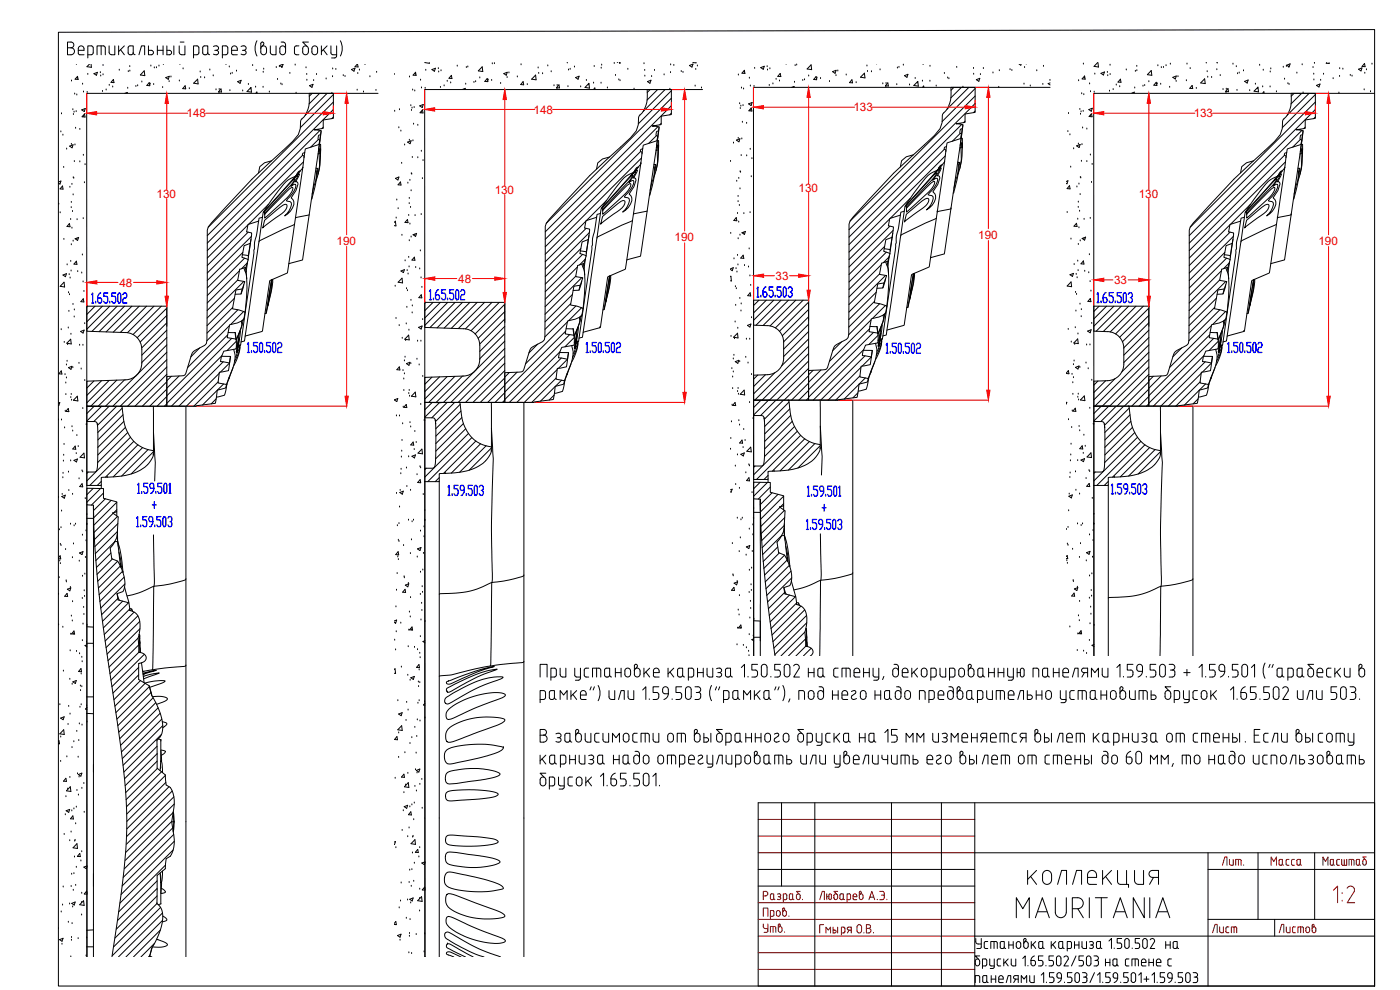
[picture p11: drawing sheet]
<svg xmlns="http://www.w3.org/2000/svg" width="420mm" height="297mm" viewBox="0 0 420 297" stroke-linecap="round" stroke-linejoin="round" font-family="sans-serif">
<defs><g id="words">
<g font-size="5.7" fill="#720000">
<text x="365.8" y="260.7">Лит.</text>
<text x="380.6" y="260.7">Масса</text>
<text x="396.2" y="260.7">Масштаб</text>
<text x="228.2" y="280.8">Утв.</text>
<text x="363" y="281.2">Лист</text>
</g>
<text font-size="5.7" x="383.1" y="281.2">Листов</text>
<g font-size="3.5" fill="#f00">
<text x="56" y="35.2">148</text>
<text x="160.1" y="34.1">148</text>
<text x="256.1" y="33.4">133</text>
<text x="358.2" y="35.2">133</text>
<text x="47" y="59.5">130</text>
<text x="148.5" y="58.3">130</text>
<text x="239.6" y="57.7">130</text>
<text x="341.8" y="59.5">130</text>
<text x="293.6" y="71.6">190</text>
<text x="101" y="73.4">190</text>
<text x="202.4" y="72.3">190</text>
<text x="395.7" y="73.4">190</text>
<text x="232.7" y="84">33</text>
<text x="35.9" y="86">48</text>
<text x="137.5" y="84.8">48</text>
<text x="334.4" y="85.2">33</text>
</g>
</g></defs>
<g fill="none" stroke="#000" stroke-width=".3">
<path d="M17.5 9.7l395-.8v287h-395zM20.3 12.6h1a.86 .86 0 0 1 .9 .9 .86 .86 0 0 1-.9 .8 1.05 1.05 0 0 1 1.1 1.1 1.05 1.05 0 0 1-1.1 1h-1zM20.3 14.3h1M22.9 19.3h.1M23.5 15.1h1.7a.91 .91 0 0 0-.6-1.3 .91 .91 0 0 0-1.1 .8v1.4l.5 .4M24 16.4h1.2M26.4 16.4h1l.5-.3 .1-1.8-.3-.5h-1.3v3.6M26.9 19.2l-.8 .8 1.3 .2-.1-1M30.4 13.8v2.6M30.9 19.6h.1M31 13.8l.6 .5v2.1M31 13.8h-1.9v2.6"/>
<path d="M32.7 13.8l.1 2.2 .7 .4M34.5 13.8v2.6h-1M35.6 13.8v2.6M36.2 14.9l1.1 1.5M37.3 13.8l-1.7 1.7M38.5 14l.5-.2h1v2.1a.79 .79 0 0 1-.8 .6 .79 .79 0 0 1-.7-.6zM38.9 20h.1M40 15.9l.5 .5M41.7 16.4l.8-2.6h.9v2.6M44.6 13.8v2.6h.8a.67 .67 0 0 0 .7-.6 .67 .67 0 0 0-.7-.7h-.8M45.3 19.8h.1M47.2 13.8v2.6"/>
<path d="M47.2 15.1h1.7M47.7 19.8h.1M48.9 13.8v2.6M49 19.3h.1M50.1 13.8v2.6h.7a.67 .67 0 0 0 .7-.6 .67 .67 0 0 0-.7-.7h-.7M52.2 13.8v2.6M53.8 13.8v2.2l.4 .4h1.3v-2.6M54 19.3h.1M54.1 12.6h1.1M59.7 15.9l-.3 .4-1.3 .1M59.7 14.3l-.3-.5h-1.3v3.6M59.7 14.3v1.6"/>
<path d="M60.9 14l.5-.2h1v2.1a.79 .79 0 0 1-.8 .6 .79 .79 0 0 1-.8-.6zM62.4 15.9l.5 .5M64.1 13.9a.83 .83 0 0 1 1.1-.1 .83 .83 0 0 1 .2 1.1l-.5 .2a.73 .73 0 0 1 .6 1 .73 .73 0 0 1-1.2 .2l-.2-.1M64.5 15.1h.4M66.7 16.4h1.1M67.8 13.8l.6 .5-.1 1.8-.5 .3M67.8 13.8h-1.1v3.6M67.8 19.3h.1M69.5 15.1h1.7a.91 .91 0 0 0-.6-1.3 .91 .91 0 0 0-1.1 .8l.1 1.6 .4 .2h1.2M72.4 13.9a.82 .82 0 0 1 1.1-.1 .82 .82 0 0 1 .2 1.1l-.5 .2M72.7 15.1h.5M73.2 15.1a.72 .72 0 0 1 .6 1 .72 .72 0 0 1-1.2 .2l-.2-.1"/>
<path d="M75.8 19.7h.1M77.1 12.2l-.5 2v1.3l.5 1.3M78.5 14l.5-.5a.47 .47 0 0 0-.1-.8 .47 .47 0 0 0-.6 .4v2.5a.85 .85 0 0 0 .8 .8 .85 .85 0 0 0 .9-.8v-1a.87 .87 0 0 0-.9-.8 .87 .87 0 0 0-.8 .8M81.1 13.8l.1 2.2 .7 .4M82.8 13.8v2.6h-.9M83.9 19.6l1.1-.4-.3 1zM84.4 12.6a1.02 1.02 0 0 1 1.2 .5l.1 2.5a.87 .87 0 0 1-.9 .8 .87 .87 0 0 1-.8-.8v-1a.85 .85 0 0 1 .8-.8 .85 .85 0 0 1 .9 .8M88.6 19.5h.1M89.7 13.8h-.8l-.5 .2v1.9l.2 .4 1.1 .1M92.5 14.6a.86 .86 0 0 0-.8-.8 .86 .86 0 0 0-.9 .8v1a.85 .85 0 0 0 .9 .8 .85 .85 0 0 0 .8-.8M92.6 12.6h-1.8l1.3 1.3M92.6 14.6v1"/>
<path d="M93.9 14a.86 .86 0 0 1 .9-.2 .86 .86 0 0 1 .5 .8v1a.86 .86 0 0 1-.8 .8 .86 .86 0 0 1-.9-.8v-1zM96.5 13.8v2.6M97 14.9l1.2 1.5M98.2 13.8l-1.7 1.7M99.3 13.8l.1 2.3 .5 .3h1.1M99.5 17.4h1M101 16.8l-.6 .6M101 13.8v3M102.1 12.2l.6 2-.1 1.3-.5 1.3M107.3 19.2l-.7 .8 .9 .1-.2-.9M109.5 19.4h.1M127.5 18.8h.1"/>
<path d="M127.5 18.8l1.4 .2-.1-.2M137.2 19.8h.1M147.7 19.1h.1M148.4 19.1h.1M156.4 19.4h.1M164.4 19.8h.1M170.2 18.9h.1M178.3 19.9h.1M180.6 19.5h.1M184.3 19h.1M185.3 18.8h.1M185.8 18.8l.3 .2 .1-.2"/>
<path d="M185.9 19h.1M193.3 19.1h.1M201.3 19.5h.1M202.2 19.6h.1M206.9 19.6l1.1-.4-.3 .9zM208 18.8h.1M208 18.8h.9M209.3 19.8h.1M235.9 19.3h.1M238.6 19.7h.1M239.1 19.5h.1M243.4 19.5l.2 1.4-1.4-.2z"/>
<path d="M260.2 19.8h.1M263.1 19.2h.1M271.1 19.5h.1M277 19.4h.1M279.1 19.9h.1M305.8 19.2l.5 .4 .2-.4M308 19.2h.1M313.2 19.9h.1M325.1 19.2h.1M329.4 18.8l-1.1 1.1 1.4 .2-.2-1.3M333.1 19.6h.1M341.2 19.9h.1"/>
<path d="M347.5 19.7h.1M349.9 19.7h.1M351.2 19.2h.1M356.2 19.2h.1M362 18.9h.1M365.2 18.8h.2M370 19.2h.1M378 19.6h.1M386.1 19.9h.1M386.1 19.6l1.1-.4-.3 .9zM390.8 19.4h.1M394.5 19h.1"/>
<path d="M398.2 18.8l-.2 .2 .9 .1v-.3M409.5 19.1l.2 .9-.9-.1zM411.8 19.2h.1M18.3 39.6h.1M18.5 34.1h.1M21.5 24.3h.1M21.9 32.9h.1M22 34.4h.1M22.2 33.6h.1M22.4 28.2h.1M22.7 38.5h.1M22.9 33.5h.1"/>
<path d="M23.1 28.5h.1M23.2 23.5h.1M23.3 22.9l.2 .9h-1zM24 38.8h.1M24.5 33l1.1-.4-.3 .9zM24.8 25.3h.1M25 35h.1M25.1 27.6h.1M25.4 34.2l.1 .9-.9-.1zM26.2 27.7h.1M26.4 22.3h.1M28.2 22.1l1-.4-.3 .9z"/>
<path d="M30.1 21.8h.1M30.2 22.8h.1M30.8 27.4h.1M30.9 22.4h.1M31.9 27h.1M32.8 25.6h.1M33.8 26.1h.1M34 23.8l.2 1-.9-.1zM35.8 21.1h.1M37.5 28l.7-.3-.1 .3M38.3 26.5h.1M38.5 21.5h.1"/>
<path d="M39 21.3h.1M40.8 25.9h.1M41.3 25.7h.1M42.6 24.6h.1M43.3 21.3l.2 1.4-1.4-.2zM44.8 24.8l.2 .9-.9-.1zM45.1 25.2h.1M46.1 25.4h.1M46.3 20.4h.1M46.9 20.3h.1M48.8 26.3h.1M49.7 23.3l1.1-.4-.3 .9z"/>
<path d="M50.8 24.5h.1M51.3 23.1h.1M53.8 24.3h.1M54.9 20.7h.1M55.6 25.7l.1 1-.9-.1zM56.8 26.6h.1M59.3 23.8l.2 1.4-1.4-.2zM60.1 21.6h.1M60.2 23.2h.1M61.4 23.4h.1M63 21h.1M64 22.8h.1"/>
<path d="M64.8 27h.1M65.7 27.9h.1M65.8 26.8h.1M66.3 26.7l.2 .9-.9-.1zM68.8 20.1h.1M69 27.2h.1M69.2 22.2h.1M69.7 22h.1M71 21.3h.1M71.3 24.5l1.1-.4-.3 .9zM72.8 27.3h.1M74.5 25.3h.1"/>
<path d="M75.2 26.7h.1M75.3 26.2l.2 1.5-1.4-.2zM76.7 26.1h.1M76.8 28l.3-.4 .1 .4M76.9 21.2h.1M79 26.2h.1M79 21.7h.1M79.1 20.8h.1M80.8 27.6h.1M82.9 20.3h.1M83.3 23.8h.1M83.8 20h.1"/>
<path d="M84.3 25.2h.1M84.5 20.2h.1M84.6 25.4h.1M87 22h.1M88.9 28h.1M91.8 20.3h.1M92.1 22.3h.1M92.1 24.1h.1M92.9 25.7l1-.4-.3 .9zM93.7 28l-.9 .9M94.1 24.2h.1M95 22.4h.1"/>
<path d="M95.9 28l-3.1 3.2M96 39.1l-33.8 33.8M96.4 39.3l-.9 6.2M97 38.1l-.4 .5M97.9 23.7h.1M98.2 28l-6.6 6.6M99.6 28h.1M99.8 23h.1M99.8 20.7h.1M100.1 28.4l-10 9.9M100.1 30.6l-37.6 37.6M100.1 32.9l-37.9 37.8"/>
<path d="M100.1 35.1l-.5 .5M100.8 20.8h.1M103 22.7h.1M103.5 23h.1M105.5 20.9l1-.4-.3 .9zM107.2 27.1h.1M107.4 22.1h.1M107.9 21h.1M109.1 27.6h.1M111 23h.1M112.8 27.1h.1M113 21.7h.1"/>
<path d="M113.5 28h-87.5l.1 259.1M118.3 22.3h.1M118.4 33.4h.1M119.7 38.3h.1M119.9 32.9h.1M120.3 39.3h.1M122.9 23.1h.1M123.3 31.7h.1M123.5 33.1h.1M123.7 32.4h.1M123.8 27h.1M124.1 37.3h.1"/>
<path d="M124.3 32.3h.1M124.5 27.3h.1M124.7 22.3h.1M124.7 21.7l.2 .9-.9-.1zM125.4 37.6h.1M126 31.8l1-.4-.3 .9zM126.2 24.1h.1M126.4 33.7h.1M126.5 26.4h.1M126.8 33l.2 .9-.9-.1zM127.6 26.5h.1M127.8 21.1h.1"/>
<path d="M129.6 20.9l1.1-.4-.3 .9zM131.6 20.6h.1M131.7 21.6h.1M132.2 26.2h.1M132.4 21.2h.1M133.3 25.8h.1M134.2 24.4h.1M135.3 24.9h.1M135.5 22.6l.1 1-.9-.1zM138.9 26.8l.7-.3-.1 .3M139.8 25.3h.1M140 20.3h.1"/>
<path d="M140.4 20.1h.1M142.2 24.7h.1M142.7 24.5h.1M144 23.4h.1M144.7 20.1l.2 1.4-1.3-.2zM146.2 23.6l.2 .9-.9-.1zM146.5 24h.1M147.6 24.1h.1M150.2 25h.1M151.2 22.1l1-.4-.3 .9zM152.2 23.3h.1M152.7 21.9h.1"/>
<path d="M155.3 23.1h.1M157 24.5l.2 .9h-.9zM158.2 25.4h.1M160.7 22.5l.2 1.4-1.3-.1zM161.5 20.4h.1M161.7 22h.1M162.8 22.1h.1M165.4 21.5h.1M166.3 25.7h.1M167.2 26.7h.1M167.2 25.6h.1M167.7 25.4l.2 1-.9-.1z"/>
<path d="M170.5 26h.1M170.6 21h.1M171.1 20.8h.1M172.4 20.1h.1M172.7 23.3l1.1-.4-.3 .9zM174.3 26.1h.1M176 24.1h.1M176.6 25.4h.1M176.7 25l.2 1.4-1.3-.2zM178.1 24.9h.1M178.2 26.8l.3-.4 .1 .4M180.4 25h.1"/>
<path d="M180.4 20.5h.1M182.3 26.4h.1M184.7 22.6h.1M185.7 24h.1M186.1 24.2h.1M188.4 20.8h.1M190.3 26.7h.1M193.5 21.1h.1M193.5 22.8h.1M194.3 24.5l1.1-.4-.3 .9zM195.1 26.9l-.9 .8M195.6 23h.1"/>
<path d="M196.4 21.1h.1M197.4 26.9l-3.2 3.1M197.5 38l-33.9 33.8M197.6 39.3l-.3 2.7M197.8 38.1l-.8 6.2M198.4 37l-.4 .5M199.3 22.5h.1M199.6 26.9l-6.6 6.6M201 26.8h.1M201.2 21.8h.1M201.5 27.2l-9.9 9.9M201.5 29.5l-37.6 37.5"/>
<path d="M201.5 31.7l-37.9 37.9M201.5 34l-.5 .4M204.4 21.5h.1M205 21.7h.1M208.6 25.8h.1M208.8 20.8h.1M210.5 26.4h.1M210.8 26.9h-83.4l.2 260.2M221.6 22.5h.1M222 31.1h.1M222.2 32.6h.1M222.3 31.8h.1"/>
<path d="M222.5 26.4h.1M222.8 36.7h.1M223 31.7h.1M223.2 26.7h.1M223.4 21.7h.1M223.4 21.1l.2 .9h-.9zM224.1 37h.1M224.7 31.2l1-.4-.3 .9zM224.9 23.5h.1M225.1 33.1h.1M225.2 25.8h.1M225.5 32.4l.2 .9-1-.1z"/>
<path d="M226.3 25.9h.1M226.5 20.5h.1M228.3 20.3l1.1-.4-.3 .9zM230.2 20h.1M230.3 21h.1M230.9 25.6h.1M231.1 20.6h.1M232 25.2h.1M232.9 23.8h.1M233.9 24.3h.1M234.1 22l.2 1-.9-.1zM237.6 26.2l.7-.3-.1 .3"/>
<path d="M238.4 24.7h.1M240.9 24.1h.1M241.4 23.9h.1M242.7 22.8h.1M244.9 23l.2 .9-.9-.1zM245.2 23.4h.1M246.3 23.6h.1M248.9 24.5h.1M249.9 21.5l1-.4-.3 .9zM250.9 22.7h.1M251.4 21.3h.1M254 22.5h.1"/>
<path d="M255.7 23.9l.2 1-.9-.1zM256.9 24.8h.1M259.4 22l.2 1.4-1.3-.2zM260.4 21.4h.1M261.5 21.5h.1M264.1 21h.1M264.9 25.2h.1M265.9 26.1h.1M265.9 25h.1M266.4 24.9l.2 .9-.9-.1zM269.1 25.4h.1M269.3 20.4h.1"/>
<path d="M269.8 20.2h.1M271.4 22.7l1.1-.4-.3 .9zM273 25.5h.1M274.7 23.5h.1M275.3 24.9h.1M275.4 24.4l.2 1.5-1.3-.3zM276.8 24.3h.1M276.9 26.2l.3-.4 .1 .4M279.1 24.4h.1M281 25.8h.1M283.4 22h.1M284.4 23.4h.1"/>
<path d="M284.8 23.6h.1M286.3 26.2l-.9 .9M287.1 20.2h.1M288.5 26.2l-3.1 3.2M288.6 37.3l-33.8 33.8M288.8 38.6l-.4 2.8M289 37.5l-.8 6.2M289 26.2h.1M289.6 36.4l-.4 .4M290.8 26.2l-6.6 6.6M292.2 20.5h.1M292.2 22.3h.1"/>
<path d="M292.7 26.6l-10 9.9M292.7 28.8l-37.6 37.6M292.7 31.1l-37.9 37.8M292.7 33.3l-.5 .5M293 23.9l1-.4-.2 .9zM294.2 22.4h.1M295.1 20.6h.1M298 21.9h.1M299.7 26.2h.1M299.9 21.2h.1M303.1 20.9h.1M303.7 21.2h.1"/>
<path d="M307.3 25.2h.1M307.5 20.3h.1M309.2 25.8h.1M311.2 21.2h.1M313 25.3h.1M315.1 24.1h.1M315.2 26.2h-89.1l.1 170.6M315.2 24.9l-.6 .2 .6 .4M320.5 39.5h.1M320.7 34.1h.1M323.7 24.2h.1M324.1 32.8h.1"/>
<path d="M324.3 34.3h.1M324.4 33.6h.1M324.6 28.1h.1M324.9 38.4h.1M325.1 33.4h.1M325.3 28.4h.1M325.5 23.4h.1M325.5 22.8l.2 1-.9-.1zM326.2 38.7h.1M326.8 32.9l1-.4-.3 .9zM327 25.2h.1M327.2 34.8h.1"/>
<path d="M327.3 27.5h.1M327.6 34.1l.1 .9h-.8zM328.4 27.7h.1M328.6 22.2h.1M330.4 22l1.1-.4-.3 .9zM332.3 21.7h.1M332.4 22.7h.1M333 27.4h.1M333.2 22.4h.1M334.1 26.9h.1M335 25.5h.1M336 26h.1"/>
<path d="M336.3 23.8l.1 .9-.9-.1zM338 21h.1M339.7 27.9l.7-.2-.1 .2M340.6 26.4h.1M340.7 21.4h.1M341.2 21.2h.1M343 25.9h.1M343.5 25.7h.1M344.8 24.5h.1M345.5 21.2l.2 1.4-1.4-.2zM347 24.7l.2 .9h-.9zM347.3 25.2h.1"/>
<path d="M348.3 25.3h.1M348.5 20.3h.1M349.2 20.2h.1M351 26.2h.1M352 23.2l1-.4-.3 .9zM353 24.4h.1M353.5 23h.1M356 24.2h.1M357.2 20.6h.1M357.8 25.6l.1 1-.8-.1zM359 26.5h.1M361.5 23.7l.2 1.4-1.4-.2z"/>
<path d="M362.3 21.5h.1M362.5 23.2h.1M363.6 23.2h.1M365.2 20.9h.1M366.2 22.7h.1M367.1 26.9h.1M367.9 27.8h.1M368 26.8h.1M368.5 26.6l.2 .9-.9-.1zM371 20h.1M371.2 27.1h.1M371.4 22.1h.1"/>
<path d="M371.9 21.9h.1M373.2 21.3h.1M373.5 24.4l1.1-.4-.3 .9zM375.1 27.2h.1M376.8 25.3h.1M377.4 26.6h.1M377.5 26.1l.2 1.5-1.3-.2zM378.9 26.1h.1M379 27.9l.3-.4 .1 .4M379.1 21.1h.1M381.2 26.1h.1M381.2 21.6h.1"/>
<path d="M381.4 20.7h.1M383.1 27.5h.1M385.1 20.2h.1M385.5 23.8h.1M386.5 25.1h.1M386.7 20.1h.1M386.9 25.3h.1M388.4 28l-.9 .9M389.2 21.9h.1M390.6 28l-3.1 3.2M390.7 39.1l-33.8 33.8M391.1 27.9h.1"/>
<path d="M391.1 39.3l-.9 6.2M391.7 38.1l-.4 .5M392.9 28l-6.6 6.6M394.1 20.3h.1M394.3 22.3h.1M394.3 24h.1M394.8 28.4l-9.9 9.9M394.8 30.6l-37.6 37.6M394.8 32.9l-37.9 37.8M394.8 35.1l-.5 .5M395.1 25.6l1.1-.4-.4 .9zM396.3 24.1h.1"/>
<path d="M397.2 22.3h.1M400.1 23.6h.1M401.8 27.9h.1M402 22.9h.1M402.1 20.6h.1M403 20.8h.1M405.2 22.6h.1M405.8 22.8h.1M407.7 20.8l1-.4-.2 .9zM409.4 27h.1M409.6 22h.1M410.1 20.9h.1"/>
<path d="M411.3 27.5h.1M412.5 28h-84.3l.1 168.8M17.5 54.6l.8-.3-.3 .9-.5-.3M18.8 55.8l.1 1-.9-.1zM18.9 40.6h.1M19.1 50.2h.1M20 44.7h.1M20.9 43.8l1-.4-.3 1zM21 56.2h.1M21.4 43.3h.1M21.6 55.3h.1M21.9 58.5h.1"/>
<path d="M22 53.3h.1M22.1 53.5h.1M22.3 48.5h.1M22.5 43.5h.1M24 48.6h.1M25 46.6h.1M25.3 54.8h.1M25.5 49.4h.1M81.5 48.2l-2.1 .6-1.4 1.2-.4 1.9M85.5 58l.7-.7a1.72 1.72 0 0 1 1.7-1l-.4 1.3-.8 1.2-7.2 6.6v-1.2zM87.5 54.4l1-.8-1.3 2-7.8 8.5-.1-.6zM88.7 52.9a9.9 9.9 0 0 0-5.2 4.4l-4.5 6.4-1.3 8.9"/>
<path d="M88.7 52.9l-9.7 10.8M89.1 52.4l.5-1 .5-.1-1.3 1.6 .7-.7h.4l-1.2 2.4 .6 .1a5.6 5.6 0 0 1-1.2 3.6l-.7 1.1a2 2 0 0 1 .4 3l-.7 1-1.7 1.4a5.1 5.1 0 0 0 2-4l-.4-.3-1-.3 .3-.5a7.8 7.8 0 0 0 2.5-4l-.1-.4h-.4l-1 .6 1.9-2.8 .1-.5-1.5 1.4 1.3-1.6M90.8 46.6l-28.6 28.6M90.9 50.2a4.4 4.4 0 0 1-1.8 2.2l-.4 .5M91.1 48.6l-28.9 28.8M91.5 45.7l-.3 1.6M94.8 50.4l.5 .1-.3 .9a14.9 14.9 0 0 1-1 5.4l-.3 1.5M95.3 50.5l-.6 4.9-1.2 4.3M95.6 41.8l-2.4 2.4M95.7 44.6l.2 .1-.1 1.4M95.8 46.1l.1 3.8-.4 2.4M95.8 46.1h.1"/>
<path d="M95.8 46.1l-.4 .1M95.9 43.3h.3v.8a27.7 27.7 0 0 1-1.3 9.9M95.9 42.2l-5.1 35.8-4.1 1.2M96.2 40.4l-.4 2.8M96.2 44.6v1.6l-.3-1.5M118.7 53.5l1-.4-.3 .9zM120.2 54.6l.2 .9-.9-.1zM120.5 49h.1M121.4 43.5h.1M122.3 42.6l1.1-.4-.3 .9zM122.4 55h.1M122.8 59.5h.1"/>
<path d="M122.9 42.1h.1M123 54.1h.1M123.4 57.2h.1M123.4 52.1h.1M123.6 52.2h.1M123.7 47.3h.1M123.9 42.3h.1M125.4 47.3h.1M126.4 45.4h.1M126.8 53.6h.1M127 48.2h.1M182.9 47.1l-2.1 .6-1.4 1.2-.4 1.8"/>
<path d="M187.7 56.1a1.63 1.63 0 0 1 1.6-.9l-.3 1.3-.9 1.1-7.2 6.7v-1.2zM189 53.3l.9-.8-1.2 2-7.9 8.5v-.7zM190.1 51.8a9.5 9.5 0 0 0-5.2 4.4l-4.4 6.3-1.3 8.9M190.1 51.8l-9.6 10.8M190.5 51.3l.6-1 .4-.1-1.3 1.5 .8-.6h.3l-1.2 2.3 .7 .2a5.6 5.6 0 0 1-1.3 3.6l-.7 1a2 2 0 0 1 .4 3l-.6 1.1-1.7 1.3a5.1 5.1 0 0 0 1.9-3.9l-.3-.4-1.1-.2 .3-.5a7.8 7.8 0 0 0 2.5-4l-.1-.4h-.4l-1 .6 2.1-3.2a1.4 1.4 0 0 0-1.2 .9l-.4 .4 1.3-1.6M192.3 45.5l-28.7 28.5M192.3 49a4.4 4.4 0 0 1-1.8 2.3l-.4 .5M192.3 49h.1M192.5 47.4l-28.9 28.9M192.9 44.6l-.2 1.6M196.3 49.3l.4 .1-.3 .8a14.7 14.7 0 0 1-1 5.5l-.3 1.4M196.7 49.4l-.6 4.8-1.2 4.4"/>
<path d="M196.9 45l.3-.1 .1 3.4-.4 2.8M197 40.7l-2.3 2.3M197.1 43.5h.3l-.2 1.5M197.3 42.1l.4 .1v.8a27.7 27.7 0 0 1-1.3 9.9M197.4 41l-5.2 35.8-4.1 1.2M197.7 43.5l-.1 1.5-.2-1.5M219.2 48.4h.1M220.1 42.9h.1M221 42l1.1-.4-.3 1zM221.1 54.4h.1M221.5 58.9h.1M221.6 41.5h.1"/>
<path d="M221.7 53.5h.1M222.1 56.7h.1M222.1 51.5h.1M222.3 51.7h.1M222.4 46.7h.1M222.6 41.7h.1M224.1 46.8h.1M225.1 44.8h.1M225.5 53h.1M225.7 47.6h.1M273.2 59.5l-6 6M274.1 46.4l-2.1 .6-1.4 1.2-.4 1.9"/>
<path d="M278.1 56.2l.7-.7a1.69 1.69 0 0 1 1.7-1l-.4 1.3-.8 1.2-7.2 6.6v-1.2zM280.5 52.3l.6-.5-.3 .7-1 1.3-7.8 8.5-.1-.6zM281.3 51.1a9.8 9.8 0 0 0-5.2 4.4l-4.5 6.4-1.3 8.8M281.3 51.1l-9.7 10.8M281.7 50.6h.1M282.2 49.6l.5-.1-1.3 1.6 .8-.7h.3l-1.2 2.4 .6 .1a5.6 5.6 0 0 1-1.3 3.6l-.6 1.1a2.01 2.01 0 0 1 .4 3l-.6 1-1.8 1.4a5.2 5.2 0 0 0 2-4l-.4-.3-1-.3 .3-.5a7.6 7.6 0 0 0 2.5-4l-.1-.4h-.4l-1 .6 1.9-2.8 .1-.5-1.5 1.4zM283.4 44.8l-28.6 28.6M283.5 48.4l-2.2 2.7M283.7 46.8l-28.9 28.8M284.1 43.9l-.3 1.6M287.4 48.6l.5 .1-.3 .9a14.9 14.9 0 0 1-1 5.4l-.3 1.5M287.9 48.7l-.6 4.9-1.2 4.3"/>
<path d="M288.2 40l-2.4 2.4M288.3 42.8l.3 .1-.2 1.4M288.4 44.3l.1 3.8-.4 2.4M288.4 44.3h.1M288.4 44.3l-.3 .1M288.5 41.5h.3v.8a26.5 26.5 0 0 1-1.3 9.9M288.5 40.4l-5.1 35.8-4.1 1.2M288.8 42.8v1.6l-.2-1.5M320 54.4l.5-.2-.3 .9-.2-.1M321 55.7l.1 1-.8-.1zM321.1 40.5h.1M321.3 50.2h.1"/>
<path d="M322.2 44.6h.1M323.1 43.8l1.1-.4-.3 .9zM323.2 56.1h.1M323.6 43.2h.1M323.8 55.2h.1M324.2 58.4h.1M324.2 53.3h.1M324.4 53.4h.1M324.5 48.4h.1M324.7 43.4h.1M326.2 48.5h.1M327.2 46.5h.1"/>
<path d="M327.6 54.7h.1M327.8 49.3h.1M376.2 48.2l-2.1 .6-1.4 1.2-.4 1.9M380.2 58l.7-.7a1.72 1.72 0 0 1 1.7-1l-.4 1.3-.8 1.2-7.2 6.6v-1.2zM382.2 54.4l1-.8-1.2 2-7.9 8.5-.1-.6zM383.3 52.9a9.6 9.6 0 0 0-5.1 4.4l-4.5 6.4-1.3 8.8M383.3 52.9l-9.6 10.8M383.8 52.4l-1.3 1.6 1.5-1.4-.1 .5-1.9 2.8 1-.6h.4a3.2 3.2 0 0 1-1 2.9l-1.7 2 1.4 .6a4.6 4.6 0 0 1-1.9 4 5 5 0 0 0 2.7-4.3l-.8-1.1a8.6 8.6 0 0 0 2.1-4.2l-.2-.5-.6-.1 1-1.9 .1-.6-1 .8 1.3-1.6-.5 .1-.5 1M385.5 46.6l-28.6 28.6M385.6 50.2l-2.3 2.7M385.8 48.6l-28.9 28.8M386.2 45.7l-.3 1.6"/>
<path d="M389.5 50.4l.5 .1-.3 .9a14.9 14.9 0 0 1-1 5.4l-.3 1.5M390 50.5l-.6 4.9-1.2 4.3M390.3 41.8l-2.4 2.4M390.4 44.6l.3 .1-.2 1.4M390.5 46.1l.1 3.8-.4 2.4M390.5 46.1h.1M390.5 46.1l-.4 .1M390.6 43.3h.3v.8a27.7 27.7 0 0 1-1.3 9.9M390.6 42.2l-5.1 35.8-4.1 1.2M390.9 40.4l-.4 2.8M390.9 44.6v1.6l-.2-1.5M17.6 61.2h.1"/>
<path d="M18.1 63.8h.1M19.2 71.8h.1M20.2 79.5h.1M20.8 67.1l.2 .9h-.9zM21.2 65.9h.1M21.2 78.4h.1M21.4 62.3h.1M21.4 60.7h.1M21.4 73.4h.1M21.6 68.5h.1M21.8 63.5h.1M21.9 72.4h.1"/>
<path d="M22.5 71.6l1.1-.4-.3 .9zM22.9 78.4l.2 .9-.9-.1zM23.1 71.8h.1M23.1 65.9h.1M24.7 76.5h.1M25 65.6h.1M72.7 76.4l1.8 .3M72.9 75.7l-10.7 10.7M73.4 77.5l-11.2 11.2M74.2 78.9l-1.7 1.7M74.3 78.6l-.4 3M74.4 67.5l-12.2 12.2"/>
<path d="M74.5 69.7l-12.3 12.2M75.1 73l-1.8 .7-.7 3.5 1.9 .6-.1 .2-.5 2.2-2 .6-.6 3.3 2.2 .4-.8 2.2-1.9 .3-1 5.7 3.7 .9-.4 2.3a9.3 9.3 0 0 1-4.2 1.6l-.7 3.8 2.6 .4 .1 3-3.7 .7-.8 1.7-.2 1.4 2.7 .4-.1 .7-.2 1.6-2.8 .5-.4 3.2 2.6 .5-.4 1-2.4 .7-.6 3.9a54.1 54.1 0 0 1-14.3 .9l-.2-.2v-8.7l5-.3 .4-.2 1.9-5.9a2.86 2.86 0 0 1 2.2-2l1.8-1 .5-.5 .2-1 .1-33 .3-1a248.5 248.5 0 0 1 25.3-25.6 7.8 7.8 0 0 0 2.5-6.5 8.4 8.4 0 0 0 2.5-7.9h7.3l-.1 7.4-3 .5v2.5l-2.7 .5 2 .2-.1 1.2a.91 .91 0 0 0-.8 1.3l.5 .3-.1 1.3-4.1 1.4-.3 1a.53 .53 0 0 0-.6 .4 .53 .53 0 0 0 .3 .7l-.2 3.4-4.6 31.6-5.3 2.5-2.3 15.1-5.1 1.5M75.1 73l-.7 5M75.3 71.8l-.8 5.4M75.4 70.9l-13.2 13.3M77.6 66.3l-.7 4.5a7.7 7.7 0 0 0-.5 3.9l-.2 .4a12.4 12.4 0 0 1-.6 5l-3.3 22.5M78.8 65.1l-1 .4-.2 .8-3.2 1.1-.4 2.2 1.5 .3-.4 3.1M79.4 66.1l1.6-1.4a17.3 17.3 0 0 1 4.5-3.4l.6 .2a3.5 3.5 0 0 1-2.4 3.2l-4.9 3.7zM80.6 61.3l-6 6M88.4 67.3l-10.6 5-4.4 29.8-.1 .2-.9 .3-.2 1-.7 .2M92.8 64.4l-4.1 1M118.3 66.7l.4-.3 .1 1.4-.5-.1"/>
<path d="M118.9 65.4h.1M119.1 60h.1M119.5 62.6h.1M120.6 70.6h.1M121.6 78.3h.1M122.3 65.9l.1 .9-.9-.1zM122.7 77.2h.1M122.7 64.7h.1M122.8 61.1h.1M122.8 72.2h.1M123 67.2h.1M123.2 62.2h.1"/>
<path d="M123.4 71.1h.1M124 70.4l1-.4-.3 .9zM124.4 77.2l.1 .9-.9-.1zM124.5 70.6h.1M124.6 64.7h.1M126.2 75.3h.1M126.4 64.4h.1M174.2 75.3l1.8 .2M174.3 74.6l-10.7 10.7M174.7 79.2l.5 1.6 .3 1.7M174.8 76.3l-11.2 11.2M175 79.1a33.6 33.6 0 0 1 .3 10l-.3 3.5"/>
<path d="M175.6 77.8l-1.7 1.7M175.7 77.4l-.4 3.1M175.8 66.4l-12.2 12.1M175.9 68.5l-12.3 12.3M176.5 71.9l-1.8 .7-.7 3.5 1.9 .6v.2l-.6 2.1-1.9 .6-.6 3.4 2.1 .3-.8 2.3-1.9 .3-1 5.6 2 .4 1.8 .6-.5 2.3a9.3 9.3 0 0 1-4.2 1.5l-.7 3.9 2.7 .4v3l-3.7 .6-.7 1.8-.3 1.4 2.7 .4-.1 .7-.2 1.6-2.7 .4-.4 3.3 2.5 .6-.3 .9-2.5 .6-.6 4a54.1 54.1 0 0 1-14.3 .8l-.2-.2v-8.6l4.1-.2 1.3-.3 2-6a2.71 2.71 0 0 1 2.1-1.9l1.9-1 .5-.6 .1-.9 .1-33.1 .4-.9a241.8 241.8 0 0 1 25.2-25.7 8 8 0 0 0 2.6-6.4 8.5 8.5 0 0 0 2.4-8h7.3v7.5l-3 .5-.1 2.5-2.7 .4 2.1 .3-.2 1.2a.82 .82 0 0 0-.7 1.1l.5 .5-.3 1.3-4 1.3-.2 1.1a.53 .53 0 0 0-.7 .4 .53 .53 0 0 0 .4 .6l-.3 3.5-4.6 31.6-5.3 2.4-2.2 15-.2 .2M176.5 71.9l-.6 5M176.8 70.6l-.8 5.4M176.9 69.8l-13.3 13.2M179 65.2l-.6 4.5a7.7 7.7 0 0 0-.6 3.9l-.2 .3a12.4 12.4 0 0 1-.6 5l-3.2 22.6M180.2 63.9l-1 .4-.2 .9-3.1 1-.4 2.2 1.4 .3-.4 3.2M180.8 64.9l1.7-1.3a17.3 17.3 0 0 1 4.5-3.4l.5 .2a2.62 2.62 0 0 1-1.5 2.6l-5.7 4.2zM182 60.2l-6 6"/>
<path d="M189.8 66.1l-10.6 5-4.4 29.9-.1 .2-.9 .2-.2 1.1-.6 .2M190.1 64.2h.1M194.2 63.3l-4.1 .9M219.3 70h.1M220.3 77.7h.1M221 65.3l.1 .9h-.9zM221.3 76.6h.1M221.3 64.1h.1M221.5 79.5h.1M221.5 60.5h.1M221.5 71.6h.1M221.7 66.6h.1"/>
<path d="M221.9 61.6h.1M222.1 70.6h.1M222.7 69.8l1-.4-.3 .9zM223 76.6l.2 .9-.9-.1zM223.2 70h.1M223.2 64.1h.1M223.4 79.7h.1M224.8 74.7h.1M225.1 63.8h.1M264.5 79.4l-9.7 9.7M265.4 74.6l1.7 .3M265.5 73.9l-10.7 10.7"/>
<path d="M265.9 78.6l.7 2.1v1.1M266 75.7l-11.2 11.2M266.2 78.5a34.5 34.5 0 0 1 .3 9.9l-.4 3.6M266.5 79.8h.1M266.8 77.1l-1.7 1.7M266.9 76.8l-.4 3M267 65.7l-12.2 12.2M267.1 67.8l-12.3 12.3M267.7 71.2l-1.8 .7-.7 3.5 1.9 .6v.2l-.6 2.2-1.9 .6-.7 3.3 2.2 .4-.8 2.2-1.9 .3-1 5.6 3.7 1-.4 2.3a9.3 9.3 0 0 1-4.2 1.6l-.7 3.8 2.6 .4 .1 3-3.7 .7-.8 1.7-.2 1.4 2.6 .4 .1 .2-.3 2.1-2.8 .5-.4 3.2 2.6 .5-.3 1-2.5 .7-.6 3.9a53.4 53.4 0 0 1-14.3 .9l-.2-.2v-8.7l4.1-.2 1.3-.3 1.9-5.9a2.77 2.77 0 0 1 2.2-2 2.87 2.87 0 0 0 2.5-2.5l.1-33 .3-1a240.2 240.2 0 0 1 25.3-25.6l1.7-2.1 .6-1.8 .2-2.6a8.4 8.4 0 0 0 2.5-7.9h7.3v7.4l-3.1 .5v2.5l-2.7 .4 2 .3-.1 1.2a.91 .91 0 0 0-.8 1.3l.5 .3-.1 1.3-4.1 1.4-.3 1a.52 .52 0 0 0-.6 .4 .52 .52 0 0 0 .4 .6l-.4 3.9-4.5 31.2-5.3 2.5-2.3 15.1-5.1 1.5M267.7 71.2l-.6 5M267.9 70l-.8 5.4M268 69.1l-13.2 13.3"/>
<path d="M270.2 64.5l-.7 4.5a7.7 7.7 0 0 0-.5 3.9l-4 27.9M271.4 63.3l-1 .4-.2 .8-3.2 1.1-.4 2.2 1.5 .3-.4 3.1M272 64.3l1.6-1.4a10.6 10.6 0 0 1 4.9-3.4l.2 .2a2.48 2.48 0 0 1-1.5 2.6l-5.8 4.3zM279.3 77.4h.1M281 65.5l-10.6 5-4.4 29.8-.1 .2-.9 .3-.2 1-.7 .2M281.3 63.6h.1M285.4 62.6l-4.1 1M285.4 62.6h.1M320.3 63.8h.1M321.4 71.7h.1M322.4 79.4h.1M323.1 67l.1 1-.9-.1z"/>
<path d="M323.4 65.8h.1M323.4 78.3h.1M323.6 62.2h.1M323.6 60.6h.1M323.6 73.3h.1M323.8 68.4h.1M324 63.4h.1M324.2 72.3h.1M324.8 71.6l1-.5-.3 1zM325.1 78.3l.2 .9-.9-.1zM325.3 71.7h.1M325.4 65.8h.1"/>
<path d="M326.9 76.4h.1M327.2 65.5h.1M367.5 76.4l1.8 .3M367.6 75.7l-10.7 10.7M368.1 77.5l-11.2 11.2M368.9 78.9l-1.7 1.7M369 78.6l-.4 3M369.1 67.5l-12.2 12.2M369.2 69.6l-12.3 12.3M369.8 73l-1.8 .7-.7 3.5 1.9 .6-.1 .2-.5 2.2-2 .6-.6 3.3 2.2 .4-.8 2.2-1.9 .3-1 5.6 3.7 1-.4 2.3a9 9 0 0 1-4.2 1.5l-.7 3.9 2.6 .4 .1 3-3.7 .7-.8 1.7-.2 1.4 2.7 .4-.1 .7-.2 1.6-2.8 .5-.4 3.2 2.6 .5-.3 1-2.5 .7-.6 3.9a53.2 53.2 0 0 1-14.3 .9l-.2-.2v-8.7l4.1-.2 1.3-.3 1.9-5.9a2.86 2.86 0 0 1 2.2-2 2.88 2.88 0 0 0 2.5-2.5l.1-33 .3-1a248.5 248.5 0 0 1 25.3-25.6 7.8 7.8 0 0 0 2.5-6.5 8.4 8.4 0 0 0 2.5-7.9h7.3l-.1 7.4-3 .5v2.5l-2.7 .4 2 .3-.1 1.2a.91 .91 0 0 0-.8 1.3l.5 .3-.1 1.3-4.1 1.4-.3 1a.52 .52 0 0 0-.6 .4 .52 .52 0 0 0 .3 .6l-.2 3.5-4.6 31.6-5.3 2.5-2.2 14.9-.2 .2M369.8 73l-.7 5M370 71.8l-.8 5.4"/>
<path d="M370.1 70.9l-13.2 13.3M372.3 66.3l-.7 4.5a8 8 0 0 0-.5 3.9l-.2 .4a12.3 12.3 0 0 1-.6 4.9l-3.2 22.6M373.5 65.1l-1 .4-.2 .8-3.2 1.1-.4 2.2 1.5 .3-.4 3.1M374.1 66.1l1.6-1.4a15.9 15.9 0 0 1 4.5-3.4l.6 .2a2.62 2.62 0 0 1-1.5 2.6l-5.8 4.3zM375.3 61.3l-6 6M383.1 67.3l-10.6 5-4.4 29.8-.1 .2-.9 .3-.2 1-.7 .2M383.4 65.4h.1M387.5 64.4l-4.1 1M387.5 64.4h.1M18.4 98.9h.1M18.9 82.5l1-.4-.3 .9zM19.2 84.7l.2 1.4-1.3-.2z"/>
<path d="M20.5 98.4h.1M20.6 87.8h.1M20.7 93.4h.1M20.8 82.4h.1M20.8 88.4h.1M21 83.4h.1M21.3 81.3h.1M21.9 91.3h.1M22.3 95.1h.1M22.3 93h.1M23.3 81.5h.1M24.2 99.4l1.1-.4-.4 .9z"/>
<path d="M24.5 81.9h.1M24.9 84.6h.1M25 89.6l.2 1-.9-.1zM25.2 87.4h.1M25.4 97.1h.1M26.3 91.9l-.2 .2M28.5 91.9l-2.4 2.4M30.7 91.9l-4.6 4.6M32.9 91.9l-6.8 6.9M35.2 91.9l-7.6 7.5M37.4 91.9l-7.7 7.6M39.6 91.9l-7.7 7.7"/>
<path d="M41.8 91.9l-7.8 7.8M44 91.9l-7.9 7.8M46.2 91.9l-8 7.9M48.4 91.9l-8.5 8.5M50.1 91.9v6M50.1 99.1l-7.5 7.5M50.1 96.9l-7.6 7.5M50.1 94.6l-8 8M50.1 92.4l-8.9 8.9M68.5 99.8h2.1l.2 1.9M68.8 97.7l-12.5 12.6M69.9 92.3l-7.8 7.7"/>
<path d="M70.4 89.5l-8.3 8.2M71.4 84l-9.2 9.2M71.4 92.9l-9.3 9.3M71.9 81.2l-9.7 9.7M72 99.4l-.9 4.7M72.1 99.4l-.6 4.4a4.7 4.7 0 0 1-.9 3.3M72.4 96.4a3.5 3.5 0 0 1-.4 2.9l-1.1 2.7-.3-2.2M72.7 86.7l-.4 1.5-1.7 .1M72.9 96.2l-.2 1.3-1.8 4.6M73.1 93.5l-3.9 3.9M73.2 85.4l-.8 2.7M73.2 84.4l-11.1 11"/>
<path d="M73.2 95.6l-.7 .7M73.3 80.4l.5 1.5 .2 1.7M73.6 80.2a35.6 35.6 0 0 1 .3 10.1l-.4 3.5M73.9 81.6h.1M81.4 84l-1.5 10M81.6 83.9l-1.3 7.9 .3-1a21.1 21.1 0 0 0 1-6.8M81.9 83.8a53 53 0 0 1-2 10.2l-.4 .1M118.6 85.9h.1M118.9 95.6h.1M119.8 97.7h.1M120.3 81.3l1.1-.4-.3 .9zM120.7 83.5l.1 1.4-1.3-.2z"/>
<path d="M121.9 97.2h.1M122 86.6h.1M122.1 92.2h.1M122.2 81.2h.1M122.3 87.2h.1M122.5 82.2h.1M122.7 99.1h.1M122.8 80.1h.1M123.3 90.1h.1M123.7 93.9h.1M123.7 91.8h.1M124.8 80.3h.1"/>
<path d="M125.6 98.2l1.1-.4-.3 .9zM126 80.7h.1M126.4 83.4h.1M126.4 88.4l.2 1-.9-.1zM126.6 86.2h.1M126.9 95.9h.1M127.5 90.7h24v30h-24v-7.5l11.6-.4a5 5 0 0 0 4.9-5 10.4 10.4 0 0 0-.7-6.6 4.9 4.9 0 0 0-4.1-2.6l-11.7-.4zM127.7 90.7l-.2 .3M130 90.7l-2.5 2.5M132.2 90.7l-4.7 4.7M134.4 90.7l-6.9 6.9M136.6 90.7l-7.6 7.6"/>
<path d="M138.8 90.7l-7.6 7.7M141 90.7l-7.7 7.7M143.2 90.7l-7.8 7.8M145.4 90.7l-7.8 7.9M147.6 90.7l-7.9 8M149.8 90.7l-8.4 8.5M151.5 90.7v6M151.5 97.9l-7.5 7.5M151.5 95.7l-7.5 7.6M151.5 93.5l-8 8M151.5 91.3l-8.9 8.9M169.8 99.4l-18.3 18.2"/>
<path d="M169.9 98.6h2.1l.3 2M170.3 96.6l-12.6 12.5M171.3 91.1l-7.7 7.7M171.8 88.4l-8.2 8.2M172.8 82.9l-9.2 9.1M172.8 91.8l-9.3 9.3M173.3 80.1l-9.7 9.7M173.4 98.2l-1 4.7M173.5 98.3l-.5 4.4a4.7 4.7 0 0 1-1 3.3M173.9 95.2a3.5 3.5 0 0 1-.5 2.9l-1.1 2.7-.3-2.2M174.1 85.6l-.3 1.5-1.8 .1M174.3 95l-.2 1.4-1.8 4.6"/>
<path d="M174.5 92.3l-3.9 3.9M174.6 84.3l-.8 2.7M174.6 83.3l-11 11M174.6 94.5l-.7 .7M180 98.3h.1M180 98.3l-5 1.4M182.9 82.8l-1.6 10.1M183 82.8l-1.2 7.8 .2-1a21.1 21.1 0 0 0 1-6.8M183.3 82.7a52.5 52.5 0 0 1-2 10.2l-.3 .1M219.2 83l.2-.1 .1 1.4h-.3M219.2 80.7l.9-.4-.3 .9-.6-.4M220.6 96.6h.1"/>
<path d="M220.7 86h.1M220.8 91.6h.1M220.9 80.6h.1M221 86.6h.1M221.2 81.6h.1M221.3 100l.2 1.4-1.3-.2zM221.4 98.5h.1M222 89.5h.1M222.4 93.3h.1M222.4 91.2h.1M224.3 97.6l1.1-.4-.3 .9zM224.6 80.1h.1"/>
<path d="M225.1 82.8h.1M225.1 87.8l.2 1-.9-.1zM225.3 85.6h.1M225.6 95.3h.1M227.8 90.1l-1.6 1.6M230 90.1l-3.8 3.8M232.2 90.1l-6 6M234.4 90.1l-7.5 7.5M236.6 90.1l-7.6 7.6M238.8 90.1l-7.7 7.7M241 90.1l-8.3 8.3M242.7 90.1h-16.5v7.5a10.2 10.2 0 0 1 6.6 .8 5 5 0 0 1 2.4 4.3v4.7a5 5 0 0 1-4.8 5l-4.2 .2v7.5"/>
<path d="M242.7 90.1v30h-16.5M242.7 99.5l-7.5 7.5M242.7 97.3l-7.5 7.5M242.7 95l-7.5 7.6M242.7 92.8l-7.9 7.9M242.7 90.6l-8.8 8.8M242.7 90.1v6M260.9 98.7l-18.2 18.3M261.1 97.9l2.1 .1 .2 1.9M261.5 95.9l-12.6 12.6M262.1 99.7l-19.4 19.5M262.4 90.4l-7.7 7.8"/>
<path d="M263 87.7l-8.3 8.2M264 82.2l-9.2 9.2M264 91.1l-9.3 9.3M264.4 99.9l-.5 2.9-.3 1.1zM264.6 97.6l-1.1 4.6M264.7 97.6l-.5 3.8a7.5 7.5 0 0 1-1 3.9M265 94.6a3.5 3.5 0 0 1-.4 2.9l-1.1 2.7-.3-2.2M265.3 84.9l-.4 1.5-1.7 .1M265.5 94.4l-.5 2-1.5 3.9M265.7 91.7l-3.9 3.9M265.8 83.6l-.8 2.7M265.8 82.6l-11 11"/>
<path d="M265.8 93.8l-.7 .7M274.1 82.2l-1.6 10M274.2 82.1l-1.2 7.9 .2-1a21.1 21.1 0 0 0 1-6.8M274.4 82a54.9 54.9 0 0 1-1.9 10.2l-.4 .1M320.6 98.8h.1M321.1 82.4l1.1-.4-.3 .9zM321.4 84.6l.2 1.4-1.3-.2zM322.7 98.3h.1M322.8 87.7h.1M322.9 93.3h.1M323 82.3h.1M323.1 88.3h.1"/>
<path d="M323.3 83.3h.1M323.6 81.2h.1M324.1 91.3h.1M324.5 95h.1M324.5 92.9h.1M325.5 81.4h.1M326.4 99.3l1.1-.4-.3 1zM326.7 81.8h.1M327.2 84.5h.1M327.2 89.6l.2 .9-.9-.1zM327.4 87.3h.1M327.6 97h.1"/>
<path d="M329.9 91.9l-1.6 1.6M332.1 91.9l-3.8 3.8M334.3 91.9l-6 6M336.5 91.9l-7.5 7.5M338.7 91.9l-7.6 7.6M340.9 91.9l-7.7 7.7M343.1 91.9l-8.3 8.3M344.8 91.9h-16.5v7.5a10.2 10.2 0 0 1 6.6 .8 5 5 0 0 1 2.4 4.3v4.7a5 5 0 0 1-4.9 5l-4.1 .2v7.5M344.8 91.9v30h-16.5M344.8 99.1l-7.5 7.5M344.8 96.8l-7.5 7.6M344.8 94.6l-7.9 7.9"/>
<path d="M344.8 92.4l-8.8 8.8M344.8 91.9v6M363.2 99.7l2.1 .1 .2 1.9M363.5 97.7l-12.5 12.6M364.6 92.2l-7.8 7.8M365.1 89.5l-8.3 8.2M366.1 84l-9.2 9.2M366.1 92.9l-9.3 9.3M366.6 81.2l-9.7 9.7M366.7 99.4l-.9 4.7M366.8 99.4l-.6 4.4a4.8 4.8 0 0 1-.9 3.3M367.1 96.4a3.4 3.4 0 0 1-.4 2.9l-1.1 2.7-.3-2.2"/>
<path d="M367.4 86.7l-.4 1.5-1.7 .1M367.6 96.2l-.5 2-1.5 3.9M367.8 93.5l-3.9 3.9M367.9 85.4l-.8 2.7M367.9 84.4l-11.1 11M367.9 95.6l-.7 .7M368 80.4l.5 1.5 .2 1.7M368.3 80.2a35.5 35.5 0 0 1 .3 10l-.4 3.6M368.6 81.6h.1M373.3 99.4h.1M373.3 99.4l-5 1.5M376.2 84l-1.6 10"/>
<path d="M376.3 83.9l-1.2 7.9 .2-1a21.1 21.1 0 0 0 1-6.8M376.6 83.8a53 53 0 0 1-2 10.2l-.4 .1M18.4 111.3l.2 .9-.9-.1zM19.3 102.7h.1M19.5 112.4h.1M19.7 114.9h.1M19.8 118.4h.1M19.9 109.5h.1M19.9 113.4h.1M20.1 108.4h.1M20.3 103.4h.1M20.6 110.3l1-.4-.3 .9z"/>
<path d="M21.2 101.8l.2 1.4-1.4-.2zM21.3 119.3h.1M21.3 100.3h.1M21.4 118.3h.1M21.9 110.3h.1M23.2 118.9l.2 1.4-1.4-.2zM23.7 109h.1M23.9 103.6h.1M24.4 110.7h.1M24.9 103.6h.1M25.4 114.2h.1M28.2 114.3l-2.1 2.1"/>
<path d="M30.5 114.2l-4.4 4.4M32.8 114.1l-6.7 6.8M35.1 114.1l-7.9 7.8M37.4 114l-7.9 7.9M42.5 104.8a5 5 0 0 0-4.8-5l-11.6-.4v-7.5h24v30h-24v-7.5l11.6-.4a5 5 0 0 0 4.8-5l.1-4.2M50.1 119l-3 2.9M50.1 116.7l-5.2 5.2M50.1 114.5l-7.4 7.4M50.1 112.3l-9.6 9.6M50.1 110.1l-11.8 11.8M50.1 107.9l-14 14M50.1 105.7l-16.2 16.2"/>
<path d="M50.1 103.5l-18.4 18.4M50.1 101.3l-7.6 7.5M51.4 112.9l-1.3 1.4M53.8 112.8l-3.7 3.7M59.9 104.4l-2.6 2.6M64.9 119.7l-1.5 1.5M65.2 117.1l-4.4 4.4M65.5 114.6l-7.3 7.3M65.8 112l-9.9 9.9M66.5 106.9h2.7l-.3 2.2M66.6 106.7l-15.2 15.2M67 108.5l-13.3 13.4"/>
<path d="M67.1 115.2l-1.9 1.9M67.9 115.7l.2-.4-.7 3.3-2.4 .6M68.3 100.5l-18.2 18.3M68.8 113.5l-.7 1.8M68.8 113.5h.1M68.9 108.9h.1M68.9 108.9l-2.7 2.7M69.2 106.9l-.3 2M69.5 101.5l-19.4 19.5M69.9 110.3l-1.1 3.2M70.2 104.8a10.6 10.6 0 0 1-1.2 7.9l-1 2.7M70.9 104.7h.1"/>
<path d="M70.9 104l.2 .1M70.9 102.4l-2.8 2.8M71.1 104.1h.1M71.7 101.7l-.7 4zM71.9 103.7l-.5 .5M72 103.7a11.6 11.6 0 0 1-1.9 6.1M72 103.7h.1M72 104.2v.1a10.2 10.2 0 0 1-1.6 4.1M72 103.7l-.1 .8-.7 1.3M118.3 120l1.1-.4-.3 .9zM119.8 110.1l.2 .9-.9-.1zM120.7 101.5h.1"/>
<path d="M120.9 111.2h.1M121.2 113.7h.1M121.2 117.2h.1M121.4 112.2h.1M121.4 108.3h.1M121.6 107.2h.1M121.8 102.2h.1M122 109.1l1-.4-.3 .9zM122.6 100.5l.2 1.5-1.3-.2zM122.7 118.1h.1M122.8 117.1h.1M122.9 118.9h.1"/>
<path d="M123.3 109.1h.1M124.6 117.7l.2 1.4-1.3-.2zM125.1 107.8h.1M125.3 102.4h.1M125.8 109.5h.1M126.3 102.4h.1M126.9 113h.1M129.6 113.2l-2.1 2.1M131.9 113.1l-4.4 4.4M134.2 113l-6.7 6.7M136.5 112.9l-7.8 7.8M138.8 112.8l-7.9 7.9"/>
<path d="M151.5 117.8l-2.9 2.9M151.5 115.6l-5.1 5.1M151.5 113.4l-7.4 7.3M151.5 111.2l-9.6 9.5M151.5 109l-11.8 11.7M151.5 106.8l-14 13.9M151.5 104.5l-16.2 16.2M151.5 102.3l-18.4 18.4M151.5 100.1l-7.5 7.5M152.9 111.8l-1.4 1.3M155.2 111.7l-3.7 3.7M161.4 103.3l-2.7 2.6"/>
<path d="M166.3 118.5l-1.5 1.5M166.6 116l-4.4 4.4M166.9 113.4l-7.3 7.3M167.2 110.9l-9.8 9.8M167.9 105.8h2.7l-.3 2.2M168 105.6l-15.1 15.1M168.4 107.4l-13.3 13.3M168.5 114.1l-1.8 1.8M169.4 114.6l.1-.5-.7 3.3-2.4 .6M170.2 112.3l-.7 1.8M170.2 112.3h.1M170.6 105.8l-.3 2-2.7 2.7"/>
<path d="M171 100.4l-19.5 19.5M171.4 109.1l-1.2 3.2M171.6 103.7a10.6 10.6 0 0 1-1.2 7.9l-1 2.6M172.3 103.5v.1M172.4 101.2l-2.8 2.8M172.4 102.9h.1M173.2 100.5l-.5 3.3-.3 .7zM173.3 102.5l-.4 .6M173.4 102.5a11.5 11.5 0 0 1-1.9 6.2M173.4 102.5h.1M173.4 103.1a10.2 10.2 0 0 1-1.6 4.1M173.4 102.5l-.1 .9-.7 1.2"/>
<path d="M219.4 100.9h.1M219.6 110.6h.1M219.9 116.6h.1M219.9 113.1h.1M220.1 111.6h.1M220.1 107.7h.1M220.3 106.6h.1M220.4 101.6h.1M220.7 108.5l1-.4-.3 .9zM221.4 117.5h.1M221.5 116.6h.1M221.6 118.3h.1"/>
<path d="M222 108.5h.1M223.3 117.1l.2 1.4-1.4-.2zM223.8 107.2h.1M224 101.8h.1M224.5 108.9h.1M225 101.8h.1M225.6 112.4h.1M227.4 112.5l-1.2 1.3M229.7 112.4l-3.5 3.6M232.5 111.9l-6.3 6.3M242.7 101.7l-8.1 8.1M242.7 119.4l-.7 .7"/>
<path d="M242.7 117.1l-2.9 3M242.7 114.9l-5.1 5.2M242.7 112.7l-7.4 7.4M242.7 110.5l-9.6 9.6M242.7 108.3l-11.8 11.8M242.7 106.1l-14 14M242.7 103.9l-16.2 16.2M244 111.1l-1.3 1.4M246.4 111l-3.7 3.7M252.5 102.6l-2.6 2.6M257.5 117.9l-1.5 1.5M257.8 115.3l-4.4 4.4"/>
<path d="M258.1 112.8l-7.3 7.3M258.4 110.2l-9.9 9.9M259.1 105.1h2.7l-.3 2.2M259.2 104.9l-15.1 15.2M259.6 106.8l-13.3 13.3M259.7 113.4l-1.9 1.9M260.5 113.9l.2-.5-.7 3.4-2.4 .6M261.4 111.7l-.7 1.7M261.4 111.7h.1M261.8 105.1l-.3 2-2.7 2.7M262.6 108.5l-1.2 3.2M262.8 103a10.5 10.5 0 0 1-1.2 7.9l-1 2.7"/>
<path d="M263.5 102.9h.1M263.5 102.2h.1M263.5 100.6l-2.8 2.8M264.5 101.9l-.4 .5M264.6 101.9a11.4 11.4 0 0 1-1.9 6.1M264.6 101.9h.1M264.6 102.4l-.4 1.6-1.2 2.6M264.6 101.9l-.1 .8-.7 1.3M320 112l.6-.8 .2 .9h-.8M321.5 102.6h.1M321.7 112.3h.1M322 114.8h.1"/>
<path d="M322 118.3h.1M322.2 109.4h.1M322.2 113.3h.1M322.3 108.3h.1M322.5 103.3h.1M322.8 110.2l1-.4-.3 .9zM323.4 101.7l.2 1.4-1.3-.2zM323.5 119.2h.1M323.5 100.2h.1M323.6 118.3h.1M324.1 110.2h.1M325.4 118.8l.2 1.4-1.3-.2z"/>
<path d="M325.9 108.9h.1M326.1 103.5h.1M326.6 110.6h.1M327.1 103.5h.1M327.7 114.1h.1M329.5 114.3l-1.2 1.3M331.8 114.2l-3.5 3.6M334.6 113.7l-6.3 6.3M344.8 103.5l-8.1 8.1M344.8 101.3l-7.5 7.5M344.8 118.9l-2.9 3M344.8 116.7l-5.2 5.2"/>
<path d="M344.8 114.5l-7.4 7.4M344.8 112.3l-9.6 9.6M344.8 110.1l-11.8 11.8M344.8 107.9l-14 14M344.8 105.7l-16.2 16.2M346.1 112.9l-1.3 1.4M348.5 112.8l-3.7 3.7M354.6 104.4l-2.6 2.6M359.6 119.7l-1.5 1.5M360.2 114.6l-7.3 7.3M360.5 112l-9.9 9.9M361.2 106.9h2.7l-.3 2.2"/>
<path d="M361.3 106.7l-15.2 15.2M361.7 108.5l-13.3 13.4M361.8 115.2l-6.3 6.3M362.6 115.7l.2-.5-.7 3.4-2.4 .6M363 100.5l-18.2 18.3M363.5 113.5l-.7 1.7M363.5 113.5h.1M363.9 106.9l-.3 2-2.7 2.7M364.2 101.5l-19.4 19.5M364.6 110.3l-1.1 3.2M364.9 104.8a10.5 10.5 0 0 1-1.2 7.9l-1 2.7M365.6 104.7h.1"/>
<path d="M365.6 104l.2 .1M365.6 102.4l-2.8 2.8M365.8 104.1h.1M366.4 101.7l-.7 4zM366.6 103.7l-.5 .5M366.7 103.7a11.6 11.6 0 0 1-1.9 6.1M366.7 103.7h.1M366.7 104.2v.1a10.2 10.2 0 0 1-1.6 4.1M366.7 103.7l-.1 .8-.7 1.3M17.5 121l.4-.2-.4 .8M17.5 126h.1M18.5 126h.1"/>
<path d="M19 138.4h.1M19.1 136.6h.1M19.2 133.4h.1M19.4 128.4h.1M19.6 123.4h.1M20.5 122.6l.2 .9-.9-.1zM21.2 138.3h.1M21.5 120.1h.1M21.6 128h.1M21.8 129.3h.1M22.2 138.1l1-.4-.3 .9zM22.6 133.8l.1 1-.9-.1z"/>
<path d="M22.9 136.1h.1M23.1 130.7h.1M23.5 134h.1M24.8 122.6h.1M25.2 136l.2 1.4-1.4-.2zM26.1 126.5h.9a2.23 2.23 0 0 1 2.1 .3l.1 .6M26.1 127.2h-.3l.3 .2M26.1 121.9l4.9 .1M28.3 121.9l-2.2 2.2M29.2 127.4h.1M29.2 127.4l.1 11.6-.2 2-.3 .5a3.9 3.9 0 0 1-2.7 .1M30.5 121.9l-4.4 4.4"/>
<path d="M32.8 121.9l-4.6 4.6M35 121.9l-5.7 5.7M36.4 121.9h-10.3v23.8h4.1l.2-.2M36.7 122.5l-7.3 7.3M36.9 124.5l-7.5 7.5M37.2 126.4l-7.8 7.8M37.7 128.2l-8.3 8.3M38.3 129.8l-9 9M39.2 131.2l-13.1 13.1M40.2 132.4l-13.3 13.3M41.4 133.5l-9.8 9.7M42.8 134.3l-8.8 8.8"/>
<path d="M44.5 134.9l-8 7.9M46 136.5v-.7a.42 .42 0 0 0 .1-.4 .42 .42 0 0 0-.4-.2 10.5 10.5 0 0 1-8.7-10.3l-.4-3h-.2h19.4v165.2M46 136.5h.1M46 136.5a7.6 7.6 0 0 1-3.8 4.5l-.4 .3a21.6 21.6 0 0 1-9.6 1.9M46 121.9l.1 13.4M46.1 129.7l.3 5.5a45.4 45.4 0 0 1 0 9.1M46.1 135.5l-6.7 6.7M50.1 121.2l-.8 .7M119 124.8h.1M119.9 124.8h.1M120.5 137.1h.1M120.6 135.4h.1"/>
<path d="M120.7 132.2h.1M120.8 127.2h.1M121 122.2h.1M121.9 121.4l.2 .9-.9-.1zM122.6 137.1h.1M123 126.8h.1M123.3 128.1h.1M123.6 136.9l1.1-.4-.3 .9zM124 132.6l.2 1-.9-.1zM124.3 134.9h.1M124.5 129.5h.1M124.9 132.8h.1"/>
<path d="M126.3 121.4h.1M126.6 134.8l.2 1.4-1.3-.2zM127.5 120.7v23.8M127.5 125.4h.9a2.23 2.23 0 0 1 2.1 .3l.2 .5M127.5 120.7h10.3M127.5 120.7l4.9 .1M127.5 125.9l-.2 .1 .2 .2M129.7 120.7l-2.2 2.2M130.7 126.2h.1M130.7 126.2v1M130.7 127.2h.1M130.7 127.2v10.7l-.2 2-.2 .4a3.9 3.9 0 0 1-2.8 .2"/>
<path d="M132 120.7l-4.5 4.5M134.2 120.7l-4.6 4.7M136.4 120.7l-5.7 5.8M138.1 121.3l-7.3 7.3M138.3 123.3l-7.5 7.6M138.6 125.3l-7.8 7.8M139.1 127.1l-8.3 8.3M139.8 128.6l-9.1 9.1M140.6 130l-13.1 13.2M141.6 131.3l-13.2 13.2M142.8 132.3l-9.7 9.8M144.2 133.1l-8.8 8.9"/>
<path d="M145.9 133.8l-8 7.9M147.4 135.3l.1-.6a.42 .42 0 0 0 0-.5 .42 .42 0 0 0-.4-.2 10.5 10.5 0 0 1-8.7-10.3l-.4-2.9-.2-.1 19.4 .1v166.3M147.4 135.3h.1M147.4 135.3a7.4 7.4 0 0 1-3.7 4.6l-.5 .2a21.6 21.6 0 0 1-9.6 1.9M147.5 120.7v13.5M147.5 128.5a151.6 151.6 0 0 1 .1 22.4l-.1 8.4 .3 14.4-.2 2-.3 23.3-.3 .9M147.5 134.4l-6.7 6.7M151.5 120l-.7 .7M219.2 134.8h.1M219.3 131.6h.1M219.5 126.6h.1M219.7 121.6h.1"/>
<path d="M220.6 120.8l.2 .9-.9-.1zM220.7 139.9h.1M221.3 136.5h.1M221.7 126.2h.1M222 127.5h.1M222.3 136.3l1.1-.4-.3 .9zM222.7 132l.2 1-.9-.1zM223 134.3h.1M223.2 128.9h.1M223.6 132.2h.1M224.7 139.5h.1M224.9 139.8h.1"/>
<path d="M225 120.8h.1M225.3 134.2l.2 1.4-1.4-.2zM226.2 120.1v23.8h4.1l.2-.2M226.2 124.7h.9a2.23 2.23 0 0 1 2.1 .3l.1 .6M226.2 120.1h10.3M226.2 125.4h-.2l.2 .2M226.6 139.8l-.4 .4M228.4 120.1l-2.2 2.2M229.3 125.6h.1M229.3 125.6l.1 .9M229.4 126.5h.1M229.4 126.5v10.7l-.4 2.5a4.1 4.1 0 0 1-2.8 .1"/>
<path d="M230.6 120.1l-4.4 4.4M232.9 120.1l-4.6 4.6M235.1 120.1l-5.7 5.7M236.8 120.6l-7.3 7.4M237 122.7l-7.5 7.5M237.3 124.6l-7.8 7.8M237.8 126.4l-8.3 8.3M238.4 128l-9 9M239.3 129.4l-13.1 13.1M240.3 130.6l-13.2 13.3M241.5 131.7l-9.7 9.7M242.9 132.5l-8.8 8.8"/>
<path d="M244.6 133.1l-8 7.9M246.1 134.5l.1-.5a.43 .43 0 0 0-.4-.7 10.2 10.2 0 0 1-8.6-9.4l-.5-3.8h-.2h19.4v76.7M246.1 134.5h.1M246.1 134.5v.1a5.6 5.6 0 0 1-2.5 3.8l-1.7 1.1a21.1 21.1 0 0 1-9.6 1.9M246.1 120.1l.1 13.4M246.2 133.7l-6.7 6.7M246.2 127.9l.3 5.5a43.8 43.8 0 0 1 0 9.1M320 120.8l.2-.1-.2 .5M320.7 125.9h.1M321.2 138.3h.1M321.4 136.5h.1M321.4 133.3h.1"/>
<path d="M321.6 128.3h.1M321.8 123.3h.1M322.7 122.5l.2 .9-.9-.1zM323.4 138.2h.1M323.7 120h.1M323.9 128h.1M324 129.3h.1M324.4 138l1.1-.4-.3 .9zM324.8 133.8l.2 .9-.9-.1zM325.1 136h.1M325.3 130.6h.1M325.7 133.9h.1"/>
<path d="M327.1 122.5h.1M327.4 135.9l.2 1.4-1.4-.2zM328.3 121.9v23.8M328.3 126.5h.9a2.23 2.23 0 0 1 2.1 .3l.1 .6M328.3 121.9h10.3M328.3 127.1l-.2 .1 .2 .1M330.5 121.9l-2.2 2.2M331.4 127.4h.1M331.4 127.4l.1 .9M331.5 128.3h.1M331.5 128.3v10.7l-.2 2-.3 .5a3.9 3.9 0 0 1-2.7 .1M332.7 121.9l-4.4 4.4"/>
<path d="M335 121.9l-4.6 4.6M337.2 121.9l-5.7 5.7M338.9 122.4l-7.3 7.4M339.1 124.5l-7.5 7.5M339.4 126.4l-7.8 7.8M339.9 128.2l-8.3 8.3M340.6 129.8l-9.1 9M341.4 131.2l-13.1 13.1M342.4 132.4l-13.2 13.3M343.6 133.5l-9.7 9.7M344.8 121.2l-.7 .7M345 134.3l-8.8 8.8"/>
<path d="M346.7 134.9l-8 7.9M348.3 136.3v-.5a.44 .44 0 0 0 0-.4 .44 .44 0 0 0-.4-.3 10.5 10.5 0 0 1-8.7-10.2l-.4-3h-.2h19.4v74.9M348.3 136.3h.1M348.3 136.3v.1a5.5 5.5 0 0 1-2.6 3.8l-1.7 1.1a21.3 21.3 0 0 1-9.6 1.9M348.3 121.9v13.4M348.3 129.7a151.8 151.8 0 0 1 .1 22.4l-.1 8.4 .3 14.3-.3 2-.2 20M348.3 135.5l-6.7 6.7M17.6 149.3h.1M17.8 158.9h.1M18.3 158.3h.1M18.5 153.3h.1M18.5 149l1.1-.4-.3 .9z"/>
<path d="M18.7 148.3h.1M18.9 143.3h.1M18.9 142h.1M20.6 141.7h.1M20.7 147.2h.1M21.2 157.3h.1M21.8 148.3h.1M22.2 157.8h.1M22.7 157.3h.1M23.7 143.7h.1M24.6 141.3h.1M24.6 145.1l.2 1-.9-.1z"/>
<path d="M24.8 141.6h.1M25.6 149.6h.1M25.8 159.3h.1M26 157.3h.1M26.1 151.5v4M26.1 155.5v37.5M26.1 155.5h1.9M26.1 157.2l-.1 .1M26.1 154.2v.1M26.5 141.6l-.4 .5M28 146.5l-1.9 1.9M28 152l.1 3.3"/>
<path d="M28 151.6l-1.9-.1v-5l5 .1v2.9l4 1.1v3l-1.3 .3 1.7 1.2-.3 5.7M30.2 146.6l-4.1 4.1M30.4 144.4l-1.2 1.3M31.1 147.9l-3.6 3.6M31.6 149.7l-3.5 3.5M32.2 143.2l-1.8 .1v3.2M32.2 143.2h.1M33.4 150.1l-5.3 5.3M34 154l-5.8 5.8M35.1 153.6v1.2M35.1 150.7l-6.9 6.9M35.1 152.9l-.9 .9"/>
<path d="M35.2 159.5l-6.6 6.6M35.3 158.9v1.7M35.3 154.9l-7 7M35.4 157.1l-7 6.9M119 148h.1M119.3 157.7h.1M119.7 157.1h.1M119.9 152.1h.1M120 147.8l1-.4-.3 .9zM120.1 147.1h.1M120.3 142.1h.1M120.4 140.8h.1"/>
<path d="M122 140.4h.1M122.1 146h.1M122.6 156.1h.1M123.2 147.1h.1M123.7 156.6h.1M124.1 156.1h.1M125.2 142.4h.1M126 140h.1M126.1 143.9l.2 1-1-.1zM126.2 159.3h.1M126.2 140.4h.1M127 148.4h.1"/>
<path d="M127.3 158.1h.1M127.4 156.1h.1M127.4 153.1h.1M127.5 144.5v142.6M127.5 153l-.1 .1M127.5 156l-.1 .1M127.9 140.5l-.4 .4M131.8 144.3l-.1 .2h-4.2M131.8 143.3l-1.2 1.2M133.6 142l-1.6 .1-.2 .2v144.8M133.6 142h.1M219.2 147l.5-.2-.3 .9-.2-.2"/>
<path d="M220.8 145.4h.1M221.3 155.5h.1M221.9 146.5h.1M222.4 156h.1M222.8 155.5h.1M223.8 141.9h.1M224.8 143.3l.1 1-.9-.1zM224.9 158.8h.1M225.7 147.8h.1M226 157.5h.1M226.1 155.5h.1M226.2 149.7v47.1"/>
<path d="M226.2 153.7h2M226.2 155.4l-.1 .1M226.2 152.4v.1M228.1 144.7l-1.9 1.9M228.2 150.2v3.3M228.2 149.8l-2-.1v-5l5 .1v2.9l4 1.1v3l-1.3 .3 1.7 1.2-.3 5.7M230.3 144.8l-4.1 4.1M230.5 142.6l-1.2 1.3M231.2 146.1l-3.6 3.6M231.7 147.9l-3.5 3.5M232.3 141.4l-1.7 .1-.1 3.2M232.3 141.4h.1"/>
<path d="M233.5 148.3l-5.3 5.3M234.1 152.2l-5.8 5.8M235.2 151.8v1.2M235.2 148.9l-6.9 6.9M235.2 151.1l-.9 .9M235.3 159l-.8 1.7M235.3 159l.1 1.7M235.3 158.7l.1 1.5M235.4 157.7l-6.7 6.6M235.4 157.1v1.7M235.4 153.1l-6.9 7M235.5 155.3l-6.9 6.9"/>
<path d="M320 158.9h.1M320.5 158.2h.1M320.7 153.3h.1M320.8 148.9l1-.4-.3 .9zM320.9 148.3h.1M321.1 143.3h.1M321.2 141.9h.1M322.8 141.6h.1M322.9 147.1h.1M323.4 157.2h.1M324 148.2h.1M324.5 157.7h.1"/>
<path d="M324.9 157.2h.1M325.9 143.6h.1M326.8 141.2h.1M326.9 145l.1 1-.9-.1zM327 141.5h.1M327.8 149.5h.1M328 159.2h.1M328.2 157.2h.1M328.3 145.7v51.1M328.3 157.1l-.1 .1M328.3 154.1v.1M328.7 141.6l-.4 .4"/>
<path d="M332.6 145.5l-.2 .2h-4.1M332.6 144.4l-1.2 1.3M334.4 143.2l-1.8 .2v53.4M334.4 143.2h.1M17.5 167.4l.6-.6 .1 .9-.7-.1M17.6 178.3h.1M17.8 173.3h.1M17.9 168.3h.1M18.1 169.1h.1M18.1 163.3h.1M18.3 163.7h.1M19.7 164.9h.1"/>
<path d="M19.9 174.3h.1M19.9 174.6h.1M20.1 178l.2 1-.9-.1zM20.2 176.8l1.1-.4-.3 .9zM21.1 176.3h.1M21.7 167.3h.1M22.1 163.2h.1M23.8 168.4h.1M23.9 165.9l1-.4-.3 .9zM24.7 179.6h.1M24.7 160.6h.1M24.8 172.9h.1"/>
<path d="M25.3 177.3h.1M25.4 179h.1M25.5 172.3h.1M25.6 167.3h.1M25.8 162.3h.1M33.3 165.9l-4.4 4.4M33.7 167.7l-4.6 4.6M34.4 162.5l-1.3 2 .4 3.1 1.8 .8 .8 1.4a9.4 9.4 0 0 1 .8 7.7l-1.8 .6 .3 1.9 .4 .1M34.4 162.5l-5.7 5.7M35.1 178.2l.7 1.9M35.2 160.8l-.8 1.7M35.2 160.8l.1 1.7"/>
<path d="M35.2 160.5l.1 1.5M35.3 162l.2 1.9M35.3 162.5l.9 7.5M35.3 162.5h-.9M35.3 168.4l-6 6M35.3 162.7l1 3.7 .6 5.2M35.3 179.6l-4.8 4.9M35.7 165.6l.6 3v1.7l-.2-1.3M36.1 169.8l-6.6 6.6M36.7 171.3l.2 .3M36.8 171.4l-7.1 7M36.9 171.6v.2"/>
<path d="M37.3 173.2l-7.3 7.3M37.4 176.1l1.3 4.5M37.5 175.2l-7.3 7.3M46.1 160.5l.2 14.3-.2 1.5-.3 24.1-.2 .6M55.8 173.6v.2a25.1 25.1 0 0 1-8.1 1.9 7.5 7.5 0 0 0-4.2 1.4l-2.7 1.1-2.7 .6M119 177.1h.1M119.2 172.1h.1M119.4 167.1h.1M119.5 165.5l.2 1-.9-.1zM119.5 162.1h.1M119.5 167.9h.1M119.7 162.5h.1"/>
<path d="M121.1 163.7h.1M121.3 173.1h.1M121.3 173.4h.1M121.6 176.8l.1 1-.9-.1zM121.6 175.6l1.1-.4-.3 .9zM122.6 175.1h.1M123.2 166.1h.1M123.2 179.3h.1M123.5 162h.1M125.2 167.1h.1M125.3 164.7l1-.4-.3 .9zM126.2 178.4h.1"/>
<path d="M126.2 171.7h.1M126.7 176h.1M126.8 177.7h.1M126.9 171h.1M127.1 166h.1M127.3 161h.1M157.2 172.5v.1a26.8 26.8 0 0 1-9 2.1l-.6 .1a27.7 27.7 0 0 1-15.2 3.3l-.6 .2M219.8 163.1h.1M220 172.5h.1M220 172.8h.1M220.3 176.2l.1 1-.9-.1zM220.3 175l1.1-.4-.3 .9z"/>
<path d="M221.2 174.5h.1M221.8 165.5h.1M221.9 178.7h.1M222.2 161.4h.1M223.9 166.6h.1M224 164.1l1-.4-.3 .9zM224.8 177.8h.1M224.9 171.1h.1M225.4 175.5h.1M225.5 177.2h.1M225.6 170.5h.1M225.8 165.5h.1"/>
<path d="M226 160.5h.1M233.4 164.1l-4.4 4.4M233.9 165.9l-4.7 4.6M234.5 160.7l-5.6 5.7M234.5 160.7l-1.3 2 .5 3.1 1.8 .7 .7 1.5a9.4 9.4 0 0 1 .8 7.7l-1.8 .6 .3 1.9 .4 .1M235.3 176.4l.6 1.9M235.4 160.2l.2 1.9M235.4 160.7l.9 7.5M235.4 160.7h-.9M235.5 166.6l-6.1 6M235.5 160.9l.9 3.7 .6 5.2M235.5 177.8l-4.9 4.9"/>
<path d="M235.8 163.8l.7 3.3v1.4l-.3-1.3M235.9 178.3l2.9 .8 .3 2.3a3.6 3.6 0 0 1 3 4v1.2a21.2 21.2 0 0 0-.3 7.3M236.2 168l-6.6 6.6M236.8 169.4l.2 .4M236.9 169.6l-7 7M236.9 178.5l-6 6.1M237 169.8v.2M237.4 171.4l-7.3 7.3M237.5 174.3l1.3 4.5M237.6 173.4l-7.3 7.2M238.7 179l-7.6 7.6M246.2 160.2l.3 12.3-.2 1.7-.3 22.6"/>
<path d="M255.9 171.8l-.1 .3a41.4 41.4 0 0 1-9.8 2.1l-.4 .2a24.4 24.4 0 0 1-7.4 2.6M320 167l.3-.3 .1 .9h-.4M320.2 168.2h.1M320.3 169h.1M320.3 163.2h.1M320.5 163.6h.1M321.9 164.8h.1M322.1 174.2h.1M322.1 174.5h.1M322.3 178l.2 .9-.9-.1zM322.4 176.7l1.1-.4-.3 .9zM323.3 176.2h.1"/>
<path d="M324 167.2h.1M324.3 163.1h.1M326 168.3h.1M326.1 165.8l1-.4-.3 .9zM326.9 179.5h.1M327 160.5h.1M327 172.8h.1M327.5 177.2h.1M327.6 178.9h.1M327.7 172.2h.1M327.9 167.2h.1M328 162.2h.1"/>
<path d="M358 173.6v.2a25.1 25.1 0 0 1-8.1 1.9 7.5 7.5 0 0 0-4.2 1.4 33 33 0 0 1-13 2.2l-.1 .2M17.5 187.3v.2M18.9 188.2h.1M21.1 195.3h.1M21.2 190.3h.1M21.4 184.9h.1M21.7 186.3h.1M21.8 180.5h.1M22 190.2h.1M22.2 189.3l.2 1-.9-.1zM23 195.5h.1M23.9 196.2h.1"/>
<path d="M24.6 197.2h.1M24.7 198.6h.1M24.7 192.2h.1M24.9 187.2h.1M25.1 182.3h.1M25.2 184.4h.1M26 192.6h.1M26.1 193v16.1M26.1 188.1l1.9 .1M26.1 193h1.9M26.1 193.5l-.6 .2 .6 .4M26.1 187.6h.1"/>
<path d="M28 188.2v5.9M35.8 180.1l2.9 .8 .3 2.3 .8 .2M36.8 180.4l-6.1 6M38.6 180.8l-7.6 7.6M38.9 182.6l.6 .1 .2 .5M38.9 182.7l-7.6 7.7M39 183.2h.1M39 183.1v.1M39.5 182.7l.3 .7M39.8 183.4a3.9 3.9 0 0 1 2.2 4.4v.6a21.7 21.7 0 0 0-.3 7.3 1.9 1.9 0 0 1 2.1 2.2l-.7 .7-1.5 .5v4.8l3.2 1.8a12.1 12.1 0 0 0 2.2 5.7 12.3 12.3 0 0 1 1.6 8.6l-.7 1.3-.8 .7 .1 8.5 2.4 2 .3 3a2.79 2.79 0 0 1 1.7 1.6 13.2 13.2 0 0 1 .1 8.3l-.2 1.2a19.5 19.5 0 0 1 .5 8.3l-.4 1.2a2.71 2.71 0 0 1-1.7 1.5l-.3 3.1-2.4 2-.1 8.4a5.2 5.2 0 0 1 1.6 5.9 23.9 23.9 0 0 1-3.2 7.6l-.6 2.5 .8-2.8M40.3 183.6l-8.7 8.7M41.4 184.8l-9.6 9.5"/>
<path d="M41.5 191.4l-8.8 8.8M41.6 193.5l-8.6 8.6M41.7 190.4h.2M41.7 195.7l-8.4 8.4M41.9 190.9v.1M41.9 191.6l.2 4.2-.2-5.3v1.1M41.9 191.4v.1M41.9 186.5l-9.8 9.8M42 188.6l-9.6 9.6M42 192.9h.1M42.1 194.4v1.4M42.5 198.8l.7 6"/>
<path d="M43.3 196.3l-9.7 9.7M55.8 199.5l-.2 .4-.5 .1a83.8 83.8 0 0 0-12.3 1.5M118.3 186.3l.7-.3-.3 1-.4-.3M118.4 192.1h.1M118.6 187.1h.1M118.7 195h.1M118.8 182.1h.1M118.9 189.6h.1M120.3 187h.1M122.5 194h.1M122.7 189.1h.1M122.9 183.6h.1"/>
<path d="M123.1 185.1h.1M123.4 189h.1M123.7 188.1l.1 .9h-.9zM124.4 194.2h.1M125.3 194.9h.1M125.7 199.4l.2 .9-.9-.1zM126 196h.1M126.1 197.3h.1M126.2 191h.1M126.3 186h.1M126.5 181h.1M126.6 183.2h.1"/>
<path d="M127.6 186.5h.1M127.6 192.2l-.7 .3 .7 .4M157.2 198.4v.2a5 5 0 0 1-3 .4 105.5 105.5 0 0 0-19.4 3.6l-3 .3M190.4 199.8v2.5M190.8 199.3l.5 .5-.6 .9M190.8 199.3l-.4 .5M221.2 193.5h.1M221.4 188.5h.1M221.6 183.1h.1M221.8 184.5h.1M222.1 188.4h.1M222.3 187.5l.2 1-.9-.1z"/>
<path d="M223.1 193.6h.1M224 194.4h.1M224.7 195.4h.1M224.8 196.8h.1M224.9 190.4h.1M225 185.4h.1M225.2 180.4h.1M225.3 182.6h.1M226.1 190.8h.1M226.2 186.3h2M226.2 191.2h2M226.2 191.7l-.6 .2 .6 .4"/>
<path d="M226.3 185.8h.1M227.4 199.3h-1.8v1.7h1.1M228.2 186.4v5.9M228.2 196.8v-47a303 303 0 0 0 4.4 47M228.7 199.6a.87 .87 0 0 1 1-.2 .87 .87 0 0 1 .5 .8v2.1a.86 .86 0 0 1-.9 .8 .86 .86 0 0 1-.8-.8v-2.1zM234.2 199.3h-1.7v1.7h1M238.2 199.8a.9 .9 0 0 1 1.2-.4 .9 .9 0 0 1 .4 1.2l-1.6 2.5h1.7M239.1 180.8l.5 .1 .2 .5M239.1 180.9l-7.7 7.7M239.1 181.3v.1M239.6 180.9l.3 .7M240.4 181.8l-8.7 8.7"/>
<path d="M241.5 183l-9.5 9.5M241.6 189.6l-7.2 7.2M241.7 191.7l-5.1 5.1M241.8 193.9a1.87 1.87 0 0 1 2.1 2.2l-.7 .7M241.8 188.6h.2M241.8 193.9l-2.9 2.9M242 189.1v.1M242 188.7l.2 5.3zM242 189.6v.1M242.1 184.7l-9.9 9.8M242.1 191.1h.1M242.1 186.8l-9.6 9.6"/>
<path d="M242.2 192.6l.1 1.4M243.4 194.5l-2.3 2.3M268.3 199.3a1.02 1.02 0 0 1 1.3 .5v2.5a.87 .87 0 0 1-.8 .8 .87 .87 0 0 1-.9-.8v-1a.85 .85 0 0 1 .9-.8 .85 .85 0 0 1 .8 .8M291 199.3l.5 .5-.6 .9M291.1 199.3l-.5 .5v2.5a.85 .85 0 0 0 .8 .8 .85 .85 0 0 0 .9-.8v-1a.87 .87 0 0 0-.9-.8 .87 .87 0 0 0-.8 .8M321.1 188.1h.1M323.3 195.2h.1M323.5 190.2h.1M323.7 184.8h.1M323.9 186.2h.1M324 180.5h.1M324.2 190.1h.1"/>
<path d="M324.4 189.2l.2 1-.9-.1zM325.2 195.4h.1M326.1 196.1h.1M326.9 192.2h.1M327.1 187.2h.1M327.3 182.2h.1M327.4 184.3h.1M328.3 193.4l-.6 .2 .6 .4M328.4 187.6h.1M340 199.3h-1.7v1.7h1.1M346.9 199.3h-1.7v1.7h1M348.3 199.6a.86 .86 0 0 1 .9-.2 .86 .86 0 0 1 .5 .8v2.1a.86 .86 0 0 1-.8 .8 .86 .86 0 0 1-.9-.8v-2.1z"/>
<path d="M350.9 199.3h.8M351.7 199.3a.86 .86 0 0 1 .9 .9 .86 .86 0 0 1-.9 .8M364.7 199.3h-1.7v1.7h1M371.6 199.3h-1.8v1.7h1.1M372.9 199.6a.87 .87 0 0 1 1-.2 .87 .87 0 0 1 .5 .8v2.1a.86 .86 0 0 1-.9 .8 .86 .86 0 0 1-.8-.8v-2.1zM379.6 198.9l-.5 2 .1 1.3 .4 1.3M381.2 199.3l-.4 1M382.1 199.3l-.4 1M394.2 199.3h-1.7l1.2 1.3M408.3 199.3l.5 .5-.7 .9M408.3 199.3l-.5 .5v2.5a.86 .86 0 0 0 .9 .8 .86 .86 0 0 0 .9-.8v-1a.86 .86 0 0 0-.9-.8 .86 .86 0 0 0-.9 .8M18 211.4h.1"/>
<path d="M18.2 215.5l1.1-.4-.4 .8zM19 201.4h.1M19.1 219l.2 1.4-1.4-.2zM20.4 217.4h.1M20.6 211.9h.1M21 203.8h.1M21 214.3h.1M21.7 205.3h.1M21.9 204.6l1-.4-.3 .9zM23.1 219.4h.1M23.8 217.2h.1M24 212.2h.1"/>
<path d="M24.1 205.8h.1M24.2 207.2h.1M24.3 200.6l.2 1-.9-.1zM24.4 211.5h.1M24.4 202.2h.1M24.6 206h.1M24.6 217.6h.1M26 211.8h.1M26.1 209.1v4.9M26.1 214v65.1M26.1 209.1h1.9M26.1 214l1.9 .2"/>
<path d="M26.1 216.6h.1M26.1 212.2l-.4 .6h.4M41.6 200.2l-7.7 7.8M41.6 202.5l-7.4 7.4M42.2 204.2l-7.7 7.7M42.9 202l4-.9-4 1.2 .4-.1M43 202.9l4.8-1-4.7 1.8M43.2 201.4h-.2M43.2 202.9h.1M43.5 205a13.8 13.8 0 0 1 6.1-.6l-1 .6-3.7 1.3M43.6 205l-8.8 8.8M44.8 205.7l.8 3.1"/>
<path d="M44.8 206l-9.7 9.8M45.3 207.8l-9.9 9.9M45.8 209h.7a4.2 4.2 0 0 1 3.7 .7l-.6 .7-2.6 .9M46 209.4l-10.3 10.3M46.8 210.8l-10.8 10.8M47.5 212.4l-11.3 11.2M48.1 214l-11.6 11.6M48.6 215.8l-11.9 11.8M48.7 216.5l.8 .3a.5 .5 0 0 1 .6 .4 .5 .5 0 0 1-.4 .5l-.8 .7M48.8 217.7l-11.8 11.9M49.4 218h-.1M118.3 200.9l.3-.3 .1 1.5-.4-.1"/>
<path d="M119.4 210.2h.1M119.6 214.2l1.1-.4-.3 .9zM119.7 219.9h.1M120.5 200.2h.1M120.5 217.7l.2 1.5-1.3-.2zM121.9 216.2h.1M122 210.7h.1M122.4 202.6h.1M122.5 213h.1M123.1 204.1h.1M123.3 203.4l1.1-.4-.4 .9zM124.5 218.2h.1"/>
<path d="M125.2 216h.1M125.4 211h.1M125.6 204.6h.1M125.6 206h.1M125.8 201h.1M125.8 210.2h.1M126 204.8h.1M126 216.3h.1M127.4 210.6h.1M127.5 215.4h.1M127.6 211l-.5 .5 .5 .1M133.8 209.3a33.6 33.6 0 0 1 15.4-6.2l1.8 .1-1.2 .7a58.7 58.7 0 0 0-15 7.2 1 1 0 0 1-1.3-.4 1 1 0 0 1 .3-1.4z"/>
<path d="M134 204.6l4.3-1.7a43.9 43.9 0 0 1 10-2.9l-.2 .1a65.5 65.5 0 0 0-12.7 5 .8 .8 0 0 1-.8 .2 .8 .8 0 0 1-.6-.7zM134.1 206.5l.8-.4a39.5 39.5 0 0 1 14.3-5.3l-.1 .1a62 62 0 0 0-14.3 6.8h-.2a.7 .7 0 0 1-.6-.4 .7 .7 0 0 1 .1-.8zM134.3 207.6h.1M134.5 218.8a19.8 19.8 0 0 1 14.1-3.6l1.6 .2a1.28 1.28 0 0 1 1.3 .7l-.2 .3a53.8 53.8 0 0 1-9.9 4l-5.8 2.2a1.3 1.3 0 0 1-1.4-.1 1.3 1.3 0 0 1-.4-1.4v-1.2zM134.7 212.8a23.2 23.2 0 0 1 16.2-4.8l.3 .1a.45 .45 0 0 1 .4 .2 .45 .45 0 0 1 0 .5l-1.4 .8a116.7 116.7 0 0 0-14.8 6.1 .98 .98 0 0 1-1.2 0 .98 .98 0 0 1-.3-1.1l.1-.9zM162.1 203.1v-3.8h2.1v3.8M162.1 209.9h1.1M163.1 207.2l.6 .6-.1 1.8-.5 .3M163.1 218.8a.86 .86 0 0 1 .9 .9 .86 .86 0 0 1-.9 .9 1.05 1.05 0 0 1 1.1 1 1.05 1.05 0 0 1-1.1 1.1M163.2 207.2h-1.1v3.6M163.2 218.9h-1.1v3.8h1.1M165.3 203.1h1.1"/>
<path d="M166.4 209.3a.77 .77 0 0 1-.8 .6 .77 .77 0 0 1-.7-.6v-1.8l.5-.3h1v2.1l.6 .6M166.9 201l-.2-.4-1.4-.1v3.6M167 201l-.1 1.8-.5 .3M168.1 200.5l.1 2.2 .7 .4M168.1 209.9v-2.7l1 1.3 1.1-1.3v2.7M169.8 200.5v2.6h-.9M171.3 207.2v2.7M171.9 208.4l1.2 1.5M172.5 200.5v2.1l.5 .5M173.1 203.1h1.1M173.1 207.2l-1.8 1.7M174.2 203.5l-.3 .5-1.2 .1"/>
<path d="M174.2 200.5v3M175.3 201v1.6l.6 .5M175.9 208a.86 .86 0 0 0-.9-.8 .86 .86 0 0 0-.8 .8v1.6l.5 .3h1.2M175.9 203.1h.8M175.9 208.1v.4h-1.7M176.7 200.5l-1.1 .1-.3 .4M177.4 206.1l-.3 .9M178.4 206.1l-.4 .9M179 200.5v2.6M179.5 205.7l.6 1.9-.1 1.4-.5 1.2M180.3 201l-.6-.5h-1.9v2.6M180.3 201v2.1"/>
<path d="M181.4 201v1.6l.6 .5M181.4 201l.3-.4 1.3-.1v2.1l.5 .5M182 203.1h.4M182.8 207.2v2.2l.4 .4 1.3 .1v-2.7M182.9 202.6l-.5 .5M184.7 201.8h1.7M184.7 200.5v2.6M185.6 209.9l.8-2.7h.9v2.7M186.4 200.5v2.6M187.5 201.3a.86 .86 0 0 1 .9-.8 .86 .86 0 0 1 .8 .8l.1 1a.87 .87 0 0 1-.9 .8 .87 .87 0 0 1-.9-.8M187.5 201.3v1M188.5 207.2v2.2l.4 .4 1.3 .1v-2.7"/>
<path d="M190.4 201.3a.86 .86 0 0 1 .8-.8 .86 .86 0 0 1 .9 .8v1a.87 .87 0 0 1-.9 .8 .87 .87 0 0 1-.8-.8M192.9 207l.9-.9v3.8M193.3 200.5v2.6M193.8 201.6l1.2 1.5M194.9 209.7v.2M195 200.5l-1.7 1.7M196.6 203.1h1.2M197.7 206.1h-1.7v1.7h1.3a1.18 1.18 0 0 1-.4 2.1h-.9M197.8 201.3a.86 .86 0 0 0-.9-.8 .86 .86 0 0 0-.8 .8l.1 1.6 .4 .2M197.8 201.3v.5h-1.7M199.5 208.1a1.01 1.01 0 0 1-.6-1.3 1.01 1.01 0 0 1 1.4-.5l.3 .6v1.3M199.5 208.2h1.1"/>
<path d="M200.5 200.5v2.6M200.6 208.1a1.83 1.83 0 0 1-1.4 1.8M201.1 201.6l1.1 1.5M201.7 209.7v.2M202.2 200.5l-1.7 1.7M203.3 201l.3-.4 1.3-.1v2.1l.5 .5M203.3 201v1.6l.6 .5M203.9 203.1h.4M204.6 209.1l-.5 .7-1.2 .1M204.6 206.1h-1.7v1.7l1.5 .2 .2 1.1M204.9 202.6l-.6 .5M206 206.3a.86 .86 0 0 1 .9-.2 .86 .86 0 0 1 .5 .8v2.1a.86 .86 0 0 1-.8 .9 .86 .86 0 0 1-.9-.9v-2.1z"/>
<path d="M206.6 203.1h1M208.2 201l-.3-.4-1.3-.1v3.6M208.2 201l-.1 1.8-.5 .3M208.6 206.1h.8M209 207.8l1 .1a1.4 1.4 0 0 1 0 1.7l-1.4 .3M209.3 201.8h1.8M209.3 200.5v2.6M209.4 206a.86 .86 0 0 1 .9 .9 .86 .86 0 0 1-.9 .9M211.1 200.5v2.6M212.2 200.5l.1 2.2 .6 .4M213.5 205.7l-.5 1.9 .1 1.4 .4 1.2M213.9 200.5v2.6h-.9"/>
<path d="M215 200.6a.82 .82 0 0 1 1.2-.1 .82 .82 0 0 1 .2 1.1l-.5 .2M215 203l.9 .1M215.1 206.1l-.4 .9M215.4 201.8h.5M215.9 201.8a.67 .67 0 0 1 .7 .7 .67 .67 0 0 1-.7 .6M216 206.1l-.4 .9M216.8 218.9h-1.7l1.2 1.2M217.1 209.9h1.1l.5-.3 .1-1.8-.3-.5-1.4-.1v3.6M217.7 201l.3-.4 1.2-.1v2.1M217.7 201v1.6l.6 .5M218.3 203.1h.4M219.2 202.6l-.5 .5"/>
<path d="M219.2 202.6l.6 .5M220 207.5l.5-.3h.9v2.1a.79 .79 0 0 1-.7 .6 .79 .79 0 0 1-.8-.6zM221.4 209.3l.6 .6M222.5 200.3l.9-1v3.8M223.2 209.9v-2.7l1 1.3 1.1-1.3v2.7M224.5 203v.1M225.6 203.1h1M226.4 207.2v2.7M226.7 201l.2 .1a1.17 1.17 0 0 1-.3 2M227 208.4l1.1 1.5M228.1 207.2l-1.7 1.7M229.3 207.5l.5-.3h1v2.1a.79 .79 0 0 1-.8 .6 .79 .79 0 0 1-.7-.6z"/>
<path d="M230.8 209.3l.5 .6M231.4 203v.1M232.5 203.1h.9M232.9 206.1l-.4 .9M233.5 201l.5 .2 .2 .5M233.8 206.1l-.4 .9M234.2 202.4l-.2 .5-.6 .2M234.2 201.7v.7M234.9 205.7l.6 1.9-.1 1.4-.5 1.2M237 200.2a.85 .85 0 0 0-.8-.9 .85 .85 0 0 0-.8 .9l-.1 2.1a.86 .86 0 0 0 .9 .8 .86 .86 0 0 0 .8-.8M237.1 200.2v2.1M237.1 209.7l-.4 .9"/>
<path d="M239.7 209.9v-2.7h1.2l.5 .3v2.4M241.2 218.9h-1.8l1.3 1.2M242.6 201.8h1.7M242.6 200.5v2.6M242.8 207.4a.86 .86 0 0 1 1-.1 .86 .86 0 0 1 .5 .7v1a.85 .85 0 0 1-.9 .9 .85 .85 0 0 1-.8-.9v-1zM244.3 200.5v2.6M245.4 201l.3-.4 1.3-.1v2.1l.5 .5M245.4 201v1.6l.6 .5M245.8 206.1a1.02 1.02 0 0 1 1.3 .4l.1 2.5a.87 .87 0 0 1-.9 .9 .87 .87 0 0 1-.9-.9v-.9a.85 .85 0 0 1 .9-.9 .85 .85 0 0 1 .8 .8M246 203.1h.4M247 202.6l-.6 .5M249.8 208.5h1.7"/>
<path d="M249.8 207.2v2.7M250.2 201v1.6l.6 .5M250.8 200.5l-.6 .5M250.8 203.1h.7M250.8 200.5h.7M251.5 207.2v2.7M253.9 200.5v2.6M254.4 208a.86 .86 0 0 0-.9-.8 .86 .86 0 0 0-.8 .8v1.6l.4 .3h1.3M254.4 208.1v.4h-1.7M255.1 201l-.5-.5h-1.9v2.6M255.2 201v2.1M255.7 208.7a.73 .73 0 0 0 .1 1 .73 .73 0 0 0 1 0l.2-.1"/>
<path d="M256.3 201.8h1.7a.92 .92 0 0 0-.5-1.3 .92 .92 0 0 0-1.2 .8l.1 1.6 .4 .2M256.4 207.2l.3 .1 .1 .6-1.1 .8M256.4 207.2l-.9 .3M256.8 203.1h1.2M258.2 208a.86 .86 0 0 1 .8-.8 .86 .86 0 0 1 .9 .8v1a.87 .87 0 0 1-.8 .9 .87 .87 0 0 1-.9-.9M258.2 208.1v.9M259.2 201.8h1.7M259.2 200.5v2.6M260.9 200.5v2.6M262 200.5v2.1l.6 .5M262.2 204.1h1M262.6 203.1h1.1"/>
<path d="M262.6 208.5h1.7M262.6 207.2v2.7M263.7 203.5l-.5 .6M263.7 200.5v3M264.3 207.2v2.7M265.3 203l-.4 .9M265.5 219.8l1-.9v3.8M266 207.2l-.5 .6v1.5l.5 .6M266 207.2h1v2.1M267 209.3a.7 .7 0 0 1-1 .6M267 209.3l.5 .6M269.1 206.1a1.02 1.02 0 0 1 1.2 .4l.1 2.5a.87 .87 0 0 1-.9 .9 .87 .87 0 0 1-.8-.9v-.9a.85 .85 0 0 1 .8-.9 .85 .85 0 0 1 .9 .8"/>
<path d="M269.3 218.9h-1.8v1.7h1.3a1.17 1.17 0 0 1-.3 2.1M270.8 201.8h1.7a.92 .92 0 0 0-.6-1.3 .92 .92 0 0 0-1.1 .8v1.6l.4 .2M271.3 203.1h1.2M271.8 207.4a.86 .86 0 0 1 .9-.1 .86 .86 0 0 1 .5 .7v1a.85 .85 0 0 1-.8 .9 .85 .85 0 0 1-.9-.9v-1zM273.6 200.5v2.6M274.2 201.6l1.2 1.5M275.4 200.5l-1.8 1.7M276.7 200.7a.86 .86 0 0 1 1-.2 .86 .86 0 0 1 .5 .8v1a.85 .85 0 0 1-.8 .8 .85 .85 0 0 1-.9-.8v-1zM277.6 207.8l-.3-.5-1.4-.1v2.7M277.6 207.8v2.1M278.8 209.9h1M279.4 203.1h1"/>
<path d="M279.8 207.2l.6 .6-.1 1.8-.5 .3M279.8 207.2h-1v3.6M280.9 201l-.2-.4-1.3-.1v3.6M281 201l-.1 1.8-.5 .3M281.5 208.5h1.8a.91 .91 0 0 0-.6-1.3 .91 .91 0 0 0-1.2 .8l.1 1.6 .4 .3h1.3M282.1 200.5l.1 2.2 .7 .4M283.8 200.5v2.6h-.9M284.8 206.1a1.02 1.02 0 0 1 1.2 .4l.1 2.5a.86 .86 0 0 1-.9 .9 .86 .86 0 0 1-.8-.9v-.9a.86 .86 0 0 1 .8-.9 .86 .86 0 0 1 .9 .8M285 203.1h1M286.6 201l-.3-.4-1.3-.1v3.6M286.6 201l-.1 1.8-.5 .3M287.5 207.4l.5-.5a.47 .47 0 0 0-.1-.8 .47 .47 0 0 0-.6 .4v2.5a.86 .86 0 0 0 .8 .9 .86 .86 0 0 0 .9-.9v-.9a.86 .86 0 0 0-.9-.9 .86 .86 0 0 0-.8 .8"/>
<path d="M288 200.7a.86 .86 0 0 1 .9-.2 .86 .86 0 0 1 .5 .8v1a.85 .85 0 0 1-.8 .8 .85 .85 0 0 1-.9-.8v-1zM290.2 207.5l.5-.3h.9v2.1a.79 .79 0 0 1-.7 .6 .79 .79 0 0 1-.8-.6zM291.6 209.3l.6 .6M293.5 201v1.6l.5 .5M293.5 201l.2-.4 1.3-.1v2.1l.5 .5M294 203.1h.4M295 202.6l-.6 .5M295 209.3l-.3 .5-1.4 .1M295 207.8l-.3-.5-1.4-.1v3.6M295 220a.67 .67 0 0 0-.7 .7 .67 .67 0 0 0 .7 .6M295 207.8v1.5M296.1 207.2l.1 2.2 .4 .4 1.2 .1v-2.7"/>
<path d="M296.7 201.8h1.7M296.7 200.5v2.6M298.4 200.5v2.6M299 209.9v-2.7h1.9l.5 .3 .1 2.4M299.6 201.8h1.7M299.6 200.5v2.6M300.2 207.2v2.7M301.3 200.5v2.6M302.4 200.5v2.1l.6 .5M302.6 208.5h1.7a.92 .92 0 0 0-.6-1.3 .92 .92 0 0 0-1.1 .8v1.6l.5 .3h1.2M303 203.1h1.1M304.1 203.5l-.3 .5-1.2 .1"/>
<path d="M304.1 200.5v3M305.3 201.8h.9M305.3 200.5v2.6M305.5 209.9l.7-2.7h1v2.7M306.2 201v1.6a.56 .56 0 0 0 .6 .5 .56 .56 0 0 0 .5-.5M306.2 201a.56 .56 0 0 1 .6-.5 .56 .56 0 0 1 .5 .5M307.4 201v1.6M308.3 207.2v2.7h.9M308.3 208.5h.9M309.1 208.5a.67 .67 0 0 1 .7 .7 .67 .67 0 0 1-.7 .7M310.6 219.3a.48 .48 0 0 1 .7-.4 .48 .48 0 0 1 0 .8l-.4 .5M310.6 219.3v2.5"/>
<path d="M311 208.5h1.7M311 207.2v2.7M311.7 201l-.3-.4-1.4-.1v2.6M311.7 201v2.1M312.7 207.2v2.7M312.9 201v1.6l.5 .5M312.9 201l.3-.4 1.2-.1v2.1l.6 .5M313.5 203.1h.3M314.1 207.4a.86 .86 0 0 1 .9-.1 .86 .86 0 0 1 .5 .7v1a.85 .85 0 0 1-.8 .9 .85 .85 0 0 1-.9-.9v-1zM314.4 202.6l-.6 .5M316.1 201.8h1.7M316.1 200.5v2.6"/>
<path d="M317.8 200.5v2.6M318.2 207.2l.1 2.4 .5 .3h1.1M318.4 210.8h1M319 201.8h1.7a.92 .92 0 0 0-.6-1.3 .92 .92 0 0 0-1.1 .8v1.6l.4 .2M319.4 203.1h1.3M319.9 207.2v3l-.5 .6M321.8 203.1l.8-2.6h1v2.6M322.4 207.2h-.8l-.4 .3-.1 1.8 .3 .5 1 .1M323.6 209.9v-2.7h1.8l.5 .3 .1 2.4M324.8 207.2v2.7M325.5 201.8l-.8 1.3M326.4 201.8h-1.1a.67 .67 0 0 1-.7-.7 .67 .67 0 0 1 .7-.6h1.1v2.6"/>
<path d="M327.2 207.5l.5-.3h1v2.1a.79 .79 0 0 1-.8 .6 .79 .79 0 0 1-.7-.6zM327.6 203.1v-2.6l1 1.3 1-1.3v2.6M328.7 209.3l.6 .6M330.4 208.5h1.7M330.4 207.2v2.7M330.8 200.5l.1 2.2 .6 .4M332.1 207.2v2.7M332.5 200.5v2.6h-.9M335 208a.86 .86 0 0 0-.9-.8 .86 .86 0 0 0-.9 .8l.1 1a.85 .85 0 0 0 .8 .9 .85 .85 0 0 0 .9-.9M335 208.1v.9M335.2 200.3l.9-1v3.8M336.4 207.4l.5-.5a.47 .47 0 0 0-.1-.8 .47 .47 0 0 0-.7 .4v2.5a.85 .85 0 0 0 .9 .9 .85 .85 0 0 0 .8-.9v-.9a.87 .87 0 0 0-.8-.9 .87 .87 0 0 0-.9 .8"/>
<path d="M337.2 203v.1M338.3 203.1h1M339 207.2v2.2l.4 .4 1.3 .1v-2.7M339.4 201l.2 .1a1.18 1.18 0 0 1-.4 2M341.8 201.4a1.01 1.01 0 0 1-.6-1.4 1.01 1.01 0 0 1 1.4-.4l.3 .6v1.2M341.8 201.4h1.1M342.9 201.4a1.83 1.83 0 0 1-1.4 1.7M343.1 207.2v2.7M343.7 207.2l.6 .6v2.1M343.7 207.2h-1.9v2.7M344 203v.1M345.2 203.1h.9"/>
<path d="M345.5 207.2v2.7h.8a.67 .67 0 0 0 .7-.7 .67 .67 0 0 0-.7-.7h-.8M346.2 201l.3 .1a1.18 1.18 0 0 1-.4 2M349.9 207.4a.86 .86 0 0 1 .9-.1 .86 .86 0 0 1 .5 .7v1a.85 .85 0 0 1-.8 .9 .85 .85 0 0 1-.8-.9l-.1-1zM350.9 203.1h.9M351.3 201l1 .1a1.4 1.4 0 0 1 .1 1.8l-.6 .2M351.4 206.1h-1.7l1.2 1.2M354 209.3l-.3 .5-1.3 .1M354 207.8l-.3-.5-1.3-.1v3.6M354 207.8v1.5M355.2 207.2v2.1l.5 .6M355.3 201.8h1.9M355.7 209.9h1.2"/>
<path d="M356.2 200.9v1.9M356.9 210.2l-.3 .5-1.2 .1M356.9 207.2v3.1M358.6 207.2l-.6 .6v1.5l.6 .6M358.6 209.9h.8M358.6 207.2h.8M359.8 200.3l1-1v3.8M360.7 207.4a.86 .86 0 0 1 1-.1 .86 .86 0 0 1 .5 .7v1a.85 .85 0 0 1-.8 .9 .85 .85 0 0 1-.9-.9v-1zM361.8 203v.1M363 203.1h.9M363.4 207.2v2.7M363.9 208.4l1.2 1.5"/>
<path d="M364 201l.3 .1a1.17 1.17 0 0 1-.4 2M365.1 207.2l-1.7 1.7M366.5 201.4a1.01 1.01 0 0 1-.6-1.4 1.01 1.01 0 0 1 1.4-.4l.2 .6 .1 1.2M366.5 201.4h1.1M367.6 201.4a1.83 1.83 0 0 1-1.4 1.7M368.7 203v.1M369.3 207l.9-.9v3.8M369.8 203.1h1M370.9 201l.2 .1a1.17 1.17 0 0 1-.3 2M371.3 209.7v.2M372.4 207.8h1.1a1.01 1.01 0 0 1 .6 1.3 1.01 1.01 0 0 1-1.4 .5l-.3-.6zM373.7 206a1.83 1.83 0 0 0-1.3 1.8"/>
<path d="M375.6 200.3l.9-1v3.8M377 206.1h-1.7v1.7h1.3a1.18 1.18 0 0 1-.4 2.1h-.9M378.1 218.9h-1.7v3.8h1.7M378.1 209.7v.2M381 206.1h-1.7v1.7h1.3a1.18 1.18 0 0 1-.4 2.1h-.9M382.4 206.3a.86 .86 0 0 1 .9-.2 .86 .86 0 0 1 .5 .8v2.1a.86 .86 0 0 1-.8 .9 .86 .86 0 0 1-.9-.9v-2.1zM383.3 201l.2-.4 1.3-.1v2.1l.5 .5M383.3 201v1.6l.5 .5M383.8 203.1h.4M384.8 202.6l-.6 .5M385 206.5a.9 .9 0 0 1 1.1-.4 .9 .9 0 0 1 .5 1.2l-1.6 2.6h1.7M386.5 203.1h1.1"/>
<path d="M387.6 200.5l.5 .5M387.6 200.5h-1.1v3.6M388.1 201l-.1 1.8-.4 .3M389.3 201v1.6l.5 .5M389.3 201l.3-.4 1.2-.1v2.1l.6 .5M389.4 207.2v2.2l.4 .4 1.3 .1v-2.7M389.8 203.1h.4M390.8 202.6l-.6 .5M392.2 209.9l.8-2.7h.9v2.7M392.5 201.3a.86 .86 0 0 1 .9-.8 .86 .86 0 0 1 .8 .8v1a.87 .87 0 0 1-.8 .8 .87 .87 0 0 1-.9-.8M392.5 201.3v1M395.1 207.2v2.2l.4 .4 1.3 .1v-2.7"/>
<path d="M395.3 201.8h1.7a.91 .91 0 0 0-.6-1.3 .91 .91 0 0 0-1.1 .8v1.4l.4 .4M395.8 203.1h1.2M398.1 201v1.6l.6 .5M398.7 203.1h.8M399.5 200.5l-1.1 .1-.3 .4M400.6 200.5v2.6M401.2 206.1h-1.7v1.7h1.3a1.18 1.18 0 0 1-.4 2.1h-.9M401.2 201.6l1.1 1.5M402.3 200.5l-1.7 1.7M402.6 206.3a.86 .86 0 0 1 .9-.2 .86 .86 0 0 1 .5 .8v2.1a.86 .86 0 0 1-.8 .9 .86 .86 0 0 1-.9-.9v-2.1zM403.5 200.5v2.2l.7 .4M405.2 200.5v2.6h-1"/>
<path d="M405.2 206.1l.8-.1a.86 .86 0 0 1 .9 .9 .86 .86 0 0 1-.9 .9M405.6 207.8l1 .1a1.4 1.4 0 0 1 0 1.7l-1.4 .3M408 209.7v.2M17.5 222.4l.2-.2 .2 1-.4-.1M18.2 228.5h.1M18.2 221.1h.1M19.8 233.5l.2 .9h-.9zM19.8 239h.1M20.1 227.1h.1M20.3 236.8h.1M21 233.3h.1M21.1 236.1l.2 1.4-1.4-.2z"/>
<path d="M21.6 224.3h.1M22.2 222.6h.1M23.1 237.2h.1M23.3 232.2h.1M23.5 227.2h.1M23.5 232.4l1.1-.4-.3 .9zM23.5 238.6h.1M23.6 222.2h.1M23.7 233.1h.1M24.6 236.5h.1M25.2 235.1h.1M28 231.7v-80.1a310.2 310.2 0 0 0 4.5 47.2 498.7 498.7 0 0 1 5.2 38.3 140 140 0 0 1-1.6 32.7l-2.5 17.3"/>
<path d="M28 229.4v36.5M47.1 222v.3M47.1 223.9l-9.7 9.8M47.2 226.1l-9.6 9.6M47.2 228.4l-9.5 9.4M47.2 230.6l-9.4 9.3M47.5 221.7l.8 .2M48.2 228.4l.3 .1 .1 .5 .2 2.8M48.3 230.1l-.2 .6M48.3 225.2l.2 3.1-.3 .1M48.3 222l-.3 9.2M48.3 225l1.2 .3a.69 .69 0 0 1-.5 1l-.6 .3"/>
<path d="M48.3 221.9v.4M48.5 220.3l-11.3 11.3M48.5 231.6l-10.5 10.5M49.6 232.7l-11.6 11.5M49.8 234.8l-11.7 11.7M50.7 236l-12.6 12.7M51.7 237.3l-13.7 13.7M52.2 239.1l-14.2 14.2M118.6 233.5h.1M119.1 221l.2 1-.9-.1zM119.6 227.3h.1M121.2 237.8h.1"/>
<path d="M121.2 232.3l.2 .9h-.9zM121.5 225.9h.1M121.8 235.5h.1M122.4 232h.1M122.5 234.8l.2 1.5-1.3-.2zM123 223.1h.1M123.6 221.3h.1M124.5 236h.1M124.7 231h.1M124.9 226h.1M124.9 231.1l1.1-.4-.3 1zM125 237.3h.1"/>
<path d="M125.1 221h.1M125.2 231.9h.1M126 235.3h.1M126.6 233.9h.1M134 237.8l.2-.1a25 25 0 0 1 10.4-.6l3.6 .5a1.06 1.06 0 0 1 1.3 .9 11.1 11.1 0 0 1-5.4 1.2l-4.8 .3a12.6 12.6 0 0 1-5.1 .1l-.4-.4-.1-.8zM134 225.1a18.8 18.8 0 0 1 8.7-1.8 21.7 21.7 0 0 1 8.4 1v.1a5.1 5.1 0 0 1-3.7 2l-10.9 2.6a2.09 2.09 0 0 1-2.9-.8 3.3 3.3 0 0 1 .4-3.1zM134.1 232l.1-.1a20.8 20.8 0 0 1 8.7-1.3 13.3 13.3 0 0 1 7.1 1.5l.1 .2a8 8 0 0 1-4.7 1.6l-5.5 .7a14.3 14.3 0 0 1-5.6 .5 2.59 2.59 0 0 1-.2-3.1zM151.1 224.3h.1M162.1 235v-1a.86 .86 0 0 1 .9-.9 .86 .86 0 0 1 .8 .9v1M162.1 220.6h1.1M162.1 226.6v2.6M162.1 234.9a.86 .86 0 0 0 .9 .9 .86 .86 0 0 0 .8-.9"/>
<path d="M162.7 227.7l1.1 1.5M163.8 232h-1.7l1.2 1.2M163.8 226.6l-1.7 1.7M164.9 235.8h1l.5-.3 .1-1.8-.3-.5-1.3-.1v3.7M165 226.9l.5-.3h1v2.1a.79 .79 0 0 1-.8 .6 .79 .79 0 0 1-.7-.6zM166.5 228.7l.5 .5M166.8 220.2a.82 .82 0 0 1 1.2-.2 .82 .82 0 0 1 .2 1.1l-.5 .2M167.2 221.3h.5M167.6 233.1l.1 2.4 .5 .3h1.1M167.7 221.3a.74 .74 0 0 1 .6 1.1 .74 .74 0 0 1-1.2 .2l-.3-.1M167.8 236.8h1M168.2 229.2h1l.5-.3 .1-1.8-.3-.4-1.3-.1v3.6"/>
<path d="M169.3 233.1v3.1l-.5 .5M171 227.9h1.7M171 226.6v2.6M171 222.1a.77 .77 0 0 1-.7 .6 .77 .77 0 0 1-.8-.6l.1-1.8 .5-.3h.9v2.1l.6 .6M171.8 233.1h-.8l-.4 .3-.1 1.8 .3 .5 1 .1M172.7 226.6v2.6M173 234.9a.86 .86 0 0 0 .8 .9 .86 .86 0 0 0 .9-.9M173 235v-1a.86 .86 0 0 1 .8-.9 .86 .86 0 0 1 .9 .9v1M173.1 220.2l.4-.5a.47 .47 0 0 0-.1-.8 .47 .47 0 0 0-.6 .4v2.5a.86 .86 0 0 0 .8 .9 .86 .86 0 0 0 .9-.9v-.9a.86 .86 0 0 0-.9-.9 .86 .86 0 0 0-.8 .8M173.8 226.6l.1 2.2 .4 .4h1.2v-2.6M175.6 220l.1 2.2 .4 .4 1.2 .1v-2.7M175.8 233.1v2.7"/>
<path d="M176.4 234.3l1.1 1.5M176.7 226.7a.82 .82 0 0 1 1.1-.1 .82 .82 0 0 1 .2 1.1l-.5 .2a.73 .73 0 0 1 .6 1 .73 .73 0 0 1-1.2 .3l-.2-.1M177.1 227.9h.4M177.5 233.1l-1.7 1.8M179.8 220l-1 .1-.3 .5 .1 1.8 .4 .3h.8M180.2 232.9l.9-.9v3.8M180.8 228.7a.77 .77 0 0 1-.7 .6 .77 .77 0 0 1-.8-.6l.1-1.8 .5-.3h1v2.1l.5 .5M181 220v2.2l.4 .4 1.3 .1v-2.7M182.2 235.6v.2M183.3 234.9a.86 .86 0 0 0 .9 .9 .86 .86 0 0 0 .8-.9M183.8 222.7v-2.7l1.1 1.3 1-1.3v2.7M184.1 227.9h1.7"/>
<path d="M184.1 226.6v2.6M184.4 233.7l.4 .2 .2 .5M184.4 233.7h-1.1v1.3M184.7 232a1.83 1.83 0 0 0-1.4 1.7M185.1 234.4v.6M185.8 226.6v2.6M187.2 233.7l.5 .2 .2 .5M187.3 220.2a.86 .86 0 0 1 .9-.1 .86 .86 0 0 1 .6 .7v1a.86 .86 0 0 1-.9 .9 .86 .86 0 0 1-.9-.9v-1zM187.5 226.6l-.5 .5v1.6l.5 .5M187.5 226.6h1v2.1M187.5 229.2h.4M187.9 235l-.5 .7-1.2 .1"/>
<path d="M187.9 232h-1.7v1.7h1M187.9 234.4v.6M188.5 228.7l-.6 .5M188.5 228.7l.6 .5M189.1 235.6v.2M190.6 225.4a1.02 1.02 0 0 1 1.2 .5l.1 2.5a.87 .87 0 0 1-.9 .8 .87 .87 0 0 1-.8-.8v-1a.85 .85 0 0 1 .8-.8 .85 .85 0 0 1 .9 .8M191.2 220h-.7l-.5 .3-.1 1.8 .3 .5 1 .1M191.9 232h-1.7v1.7l1.3 .1a1.15 1.15 0 0 1-.4 2h-.9M193 234.9a.86 .86 0 0 0 .9 .9 .86 .86 0 0 0 .9-.9M193.1 235l-.1-2.1a.86 .86 0 0 1 .9-.9 .86 .86 0 0 1 .9 .9v2.1M193.3 226.8a.86 .86 0 0 1 .9-.2 .86 .86 0 0 1 .6 .8v1a.85 .85 0 0 1-.9 .8 .85 .85 0 0 1-.8-.8l-.1-1zM193.6 220v2.7"/>
<path d="M194.3 220l.5 .6 .1 2.1M194.3 220h-1.9v2.7M195.9 232.9l1-.9v3.8M196 220l.1 2.2 .7 .5M197.4 227.4a.86 .86 0 0 1 .9-.8 .86 .86 0 0 1 .8 .8l.1 1a.87 .87 0 0 1-.9 .8 .87 .87 0 0 1-.9-.8M197.4 227.4v1M197.7 220v2.7h-.9M197.9 235.6v.2M200.6 220.2a.86 .86 0 0 1 1-.1 .86 .86 0 0 1 .5 .7v1a.86 .86 0 0 1-.9 .9 .86 .86 0 0 1-.8-.9v-1zM201.5 226.6v2.6M202.8 227.1l-.6-.5h-1.9v2.6M202.8 227.1v2.1"/>
<path d="M203.2 222.7v-2.7h1.9l.6 .6v2.1M203.9 229.2h1l.5-.3 .1-1.8-.3-.4-1.3-.1v3.6M204.5 220v2.7M206.7 227.9h1.7a.91 .91 0 0 0-.6-1.3 .91 .91 0 0 0-1.1 .8v1.6l.4 .2h1.3M208.7 220.2l.4-.5a.47 .47 0 0 0 0-.8 .47 .47 0 0 0-.7 .4v2.5a.86 .86 0 0 0 .8 .9 .86 .86 0 0 0 .9-.9v-.9a.86 .86 0 0 0-.9-.9 .86 .86 0 0 0-.8 .8M209.5 226.9l.9-.3 .4 .3-.1 .5-1 .7a.74 .74 0 0 0 0 1 .74 .74 0 0 0 1.1 0l.2-.2M211.2 220v2.7h.8a.67 .67 0 0 0 .7-.7 .67 .67 0 0 0-.7-.7h-.8M212.2 226.6l.1 2.3 .5 .3h1.1M213.3 220v2.7M213.9 226.6l-.1 3.3-.5 .3h-.9M215.1 229.2l.7-2.6h1v2.6M215.3 220.2a.86 .86 0 0 1 .9-.1 .86 .86 0 0 1 .6 .7v1a.86 .86 0 0 1-.9 .9 .86 .86 0 0 1-.8-.9v-1z"/>
<path d="M217.9 226.6l.1 2.2 .7 .4M219.4 222.1l-.3 .5-1.3 .1M219.4 220.6l-.3-.5-1.3-.1v3.6M219.4 220.6v1.5M219.6 226.6v2.6h-.9M220.8 229.2h1M221.1 220l-.5 .6v1.5l.5 .6M221.1 220h1v2.1M221.1 222.7h.4M221.8 226.6l.6 .5-.1 1.8-.5 .3M221.8 226.6h-1v3.6M222.1 222.1l-.6 .6"/>
<path d="M222.1 222.1l.6 .6M223.8 226.8a.86 .86 0 0 1 .9-.2 .86 .86 0 0 1 .5 .8v1a.85 .85 0 0 1-.8 .8 .85 .85 0 0 1-.9-.8v-1zM223.8 221.3h1.7M223.8 220v2.7M225.5 220v2.7M226.4 225.9a.48 .48 0 0 1 .7-.4 .48 .48 0 0 1 0 .8M226.4 227.4a.86 .86 0 0 1 .8-.8 .86 .86 0 0 1 .9 .8v1a.87 .87 0 0 1-.9 .8 .87 .87 0 0 1-.8-.8M226.4 225.9v2.5M226.7 221.3h1.7M226.7 220v2.7M227.2 226.3l-.5 .5M228.4 220v2.7"/>
<path d="M229.3 226.9l.5-.3h1v2.1a.79 .79 0 0 1-.8 .6 .79 .79 0 0 1-.7-.6zM229.8 220.2a.86 .86 0 0 1 .9-.1 .86 .86 0 0 1 .5 .7v1a.86 .86 0 0 1-.8 .9 .86 .86 0 0 1-.9-.9v-1zM230.8 228.7l.5 .5M232.4 220.3a.67 .67 0 0 1 .8-.4 .67 .67 0 0 1 .5 .8l-1.1 .8M232.6 221.5a.74 .74 0 0 0 0 1.1 .74 .74 0 0 0 1-.1l.3-.1M233.7 226.6v2.6M235 227.1l-.6-.5h-1.9v2.6M235 227.1v2.1M235.3 220.2a.86 .86 0 0 1 .9-.1 .86 .86 0 0 1 .6 .7v1a.86 .86 0 0 1-.9 .9 .86 .86 0 0 1-.8-.9v-1zM236.1 226.6v2.6h.9a.67 .67 0 0 0 .6-.6 .67 .67 0 0 0-.6-.7M236.1 227.9h.9M239.7 220.2a.86 .86 0 0 1 .9-.1 .86 .86 0 0 1 .6 .7v1a.86 .86 0 0 1-.9 .9 .86 .86 0 0 1-.9-.9v-1z"/>
<path d="M240.3 226.6l.1 2.2 .4 .4h1.2v-2.6M243.2 229.2l.7-2.6h1v2.6M243.8 222.1l-.3 .5-1.3 .1M243.8 220.6l-.3-.5-1.3-.1v3.6M243.8 220.6v1.5M245 220v2.1l.5 .6M245.2 223.6h.9M245.5 222.7h1.2M246 226.6l.1 2.2 .4 .4h1.2v-2.6M246.7 223.1l-.6 .5M246.7 220v3.1M248.4 220l-.6 .6v1.5l.6 .6"/>
<path d="M248.4 222.7h.8M248.4 220h.8M250.3 220v2.7M250.4 226.6l.1 2.3 .5 .3h1.1M250.9 221.2l1.1 1.5M252 220l-1.7 1.7M252.1 226.6l-.1 3.3-.5 .3h-.9M253.2 220.3l.5-.3h1v2.1a.79 .79 0 0 1-.8 .6 .79 .79 0 0 1-.7-.6zM253.2 225.9a.48 .48 0 0 1 .7-.4 .48 .48 0 0 1 .1 .8M253.2 227.4a.86 .86 0 0 1 .9-.8 .86 .86 0 0 1 .9 .8v1a.87 .87 0 0 1-.9 .8 .87 .87 0 0 1-.9-.8M253.3 225.9v2.5M254 226.3l-.5 .5"/>
<path d="M254.7 222.1l.5 .6M256.1 227.4a.92 .92 0 0 1 1.2-.8 .92 .92 0 0 1 .5 1.3h-1.7M256.1 228.7l.2 .5h1.5M256.1 227.4v1.4M257.9 221.3h1.7M257.9 220v2.7M259 229.2l.7-2.6h1v2.6M259.6 220v2.7M260.8 220.3l.5-.3h1v2.1a.79 .79 0 0 1-.8 .6 .79 .79 0 0 1-.7-.6zM261.8 226.6l.1 2.2 .4 .4h1.2v-2.6M262.3 222.1l.6 .6M264.7 226.6l.1 1 .5 .3"/>
<path d="M265.3 227.9h1.1M266.4 226.6v2.6M267.5 226.6l.1 2.2 .4 .4h1.3v-2.6M267.5 222.7h1M270.4 229.2v-2.6h1.9l.5 .3 .1 2.3M271.6 226.6v2.6M271.9 222.7v-2.7l1.1 1.3 1-1.3v2.7M274 226.6v2.6h.9M274 227.9h.9M274.9 227.9a.67 .67 0 0 1 .6 .7 .67 .67 0 0 1-.6 .6M275.2 222.7v-2.7l1 1.3 1.1-1.3v2.7M278.2 227.9h1.7a.92 .92 0 0 0-.5-1.3 .92 .92 0 0 0-1.2 .8l.1 1.6 .4 .2h1.2"/>
<path d="M279.9 220l.1 2.2 .4 .4 1.2 .1v-2.7M281.1 226.9l.8-.3 .5 .3-.2 .5-.9 .7M281.2 228.1a.74 .74 0 0 0 .1 1 .74 .74 0 0 0 1 0l.3-.2M282.8 220.2a.82 .82 0 0 1 1.1-.2 .82 .82 0 0 1 .2 1.1l-.5 .2M283.2 221.3h.4M283.6 221.3a.73 .73 0 0 1 .6 1.1 .73 .73 0 0 1-1.2 .2l-.2-.1M283.7 227.4a.86 .86 0 0 1 .9-.8 .86 .86 0 0 1 .8 .8M283.7 228.4a.86 .86 0 0 0 .9 .8 .86 .86 0 0 0 .8-.8M283.7 227.4v1M285.5 222.7v-2.7l1 1.3 1-1.3v2.7M285.5 227.4v1M288.4 226.8l.5-.5a.47 .47 0 0 0-.1-.8 .47 .47 0 0 0-.7 .4v2.5a.85 .85 0 0 0 .9 .8 .85 .85 0 0 0 .8-.8v-1a.87 .87 0 0 0-.8-.8 .87 .87 0 0 0-.9 .8"/>
<path d="M288.7 222.2l.2 .4 1.5 .1M288.7 220.8a.86 .86 0 0 1 .8-.8 .86 .86 0 0 1 .9 .8M288.7 220.9v1.3M290.4 220.9v.4h-1.7M291 226.6v2.6h.7a.67 .67 0 0 0 .7-.6 .67 .67 0 0 0-.7-.7M291 227.9h.7M291.5 221.3h1.8M291.5 220v2.7M293.1 226.6v2.6M293.3 220v2.7M294.8 229.2l.8-2.6h.9v2.6M295 220h1.1v2.7"/>
<path d="M295 221.3h1.1M295.2 221.3l-.8 1.4M297.3 221.3h1.7a.92 .92 0 0 0-.6-1.2 .92 .92 0 0 0-1.2 .7l.1 1.6 .4 .3h1.3M297.6 227.9h1.8a.92 .92 0 0 0-.6-1.3 .92 .92 0 0 0-1.2 .8l.1 1.6 .4 .2h1.3M301.3 220v2.7M301.7 226.6v2.6M302 220l.6 .6v2.1M302 220h-1.9v2.7M302.4 226.6l.6 .5v2.1M302.4 226.6h-1.9v2.6M305.1 220l-1.1 .1-.3 .5 .1 1.8 .5 .3h.8M305.6 227.4a.86 .86 0 0 1 .9-.8 .86 .86 0 0 1 .8 .8"/>
<path d="M305.6 228.4a.86 .86 0 0 0 .9 .8 .86 .86 0 0 0 .8-.8M305.6 227.4v1M307 221.3l-.8 1.4M307.4 227.4v1M307.9 221.3h-1.1a.67 .67 0 0 1-.7-.6 .67 .67 0 0 1 .7-.7h1.1v2.7M308.5 229.2v-2.6h1.9l.5 .3 .1 2.3M309.7 226.6v2.6M310.6 220.8a.86 .86 0 0 1 .8-.8 .86 .86 0 0 1 .9 .8M310.6 221.8a.86 .86 0 0 0 .8 .9 .86 .86 0 0 0 .9-.9M312.3 220.9v.9M313.5 220v2.7h.7a.67 .67 0 0 0 .7-.7 .67 .67 0 0 0-.7-.7h-.7M315 226.6h-.8l-.5 .3-.1 1.8 .3 .4 1.1 .1"/>
<path d="M315.6 220v2.7M316.1 229.2v-2.6h1.9l.5 .3 .1 2.3M317.3 222.7l.7-2.7h1v2.7M317.4 226.6v2.6M319.7 228.7l.3 .5h1.5M319.7 227.4a.92 .92 0 0 1 1.2-.8 .92 .92 0 0 1 .6 1.3h-1.8M319.7 227.4v1.4M320.1 220.8a.86 .86 0 0 1 .9-.8 .86 .86 0 0 1 .8 .8M320.1 222.2l.2 .4 1.5 .1M320.1 220.9v1.3M321.8 220.9v.4h-1.7M322.6 226.6v2.6"/>
<path d="M322.6 227.9h1.7M323 222.7v-2.7h1.9l.5 .6 .1 2.1M324.2 220v2.7M324.3 226.6v2.6M325.5 226.6v2.6h.7a.67 .67 0 0 0 .7-.6 .67 .67 0 0 0-.7-.7M325.5 227.9h.7M327.6 226.6v2.6M328.1 220v2.7M328.7 221.2l1.1 1.5M329.8 220l-1.7 1.7M331.2 225.4h.5M331.7 225.4l.6 .3 .2 .5"/>
<path d="M332.5 222.1a.77 .77 0 0 1-.8 .6 .77 .77 0 0 1-.7-.6l.1-1.8 .4-.3h1v2.1l.6 .6M332.5 227.4a.86 .86 0 0 0-.9-.8 .86 .86 0 0 0-.8 .8v1a.85 .85 0 0 0 .8 .8 .85 .85 0 0 0 .9-.8M332.5 226.2v2.2M333.9 226.8a.86 .86 0 0 1 .9-.2 .86 .86 0 0 1 .5 .8v1a.85 .85 0 0 1-.8 .8 .85 .85 0 0 1-.8-.8l-.1-1zM334.2 222.7h1l.5-.3 .1-1.8-.3-.5-1.3-.1v3.6M337 221.3h1.7M337 220v2.7M338 227.1h1.1a1.01 1.01 0 0 1 .6 1.4 1.01 1.01 0 0 1-1.4 .5l-.3-.6zM338.7 220v2.7M339.4 225.4a1.83 1.83 0 0 0-1.4 1.7M339.8 220l.1 2.2 .7 .5M341.1 225.7a.87 .87 0 0 1 1-.2 .87 .87 0 0 1 .5 .8v2.1a.86 .86 0 0 1-.9 .8 .86 .86 0 0 1-.8-.8v-2.1z"/>
<path d="M341.5 220v2.7h-.9M342.7 220.2a.82 .82 0 0 1 1.1-.2 .82 .82 0 0 1 .2 1.1l-.5 .2M343.1 221.3h.5M343.5 221.3a.74 .74 0 0 1 .6 1.1 .74 .74 0 0 1-1.2 .2l-.2-.1M345.3 229.2v-2.6l1 1.3 1.1-1.3v2.6M345.9 220l-.5 .6v1.5l.5 .6M345.9 220h1v2.1M346.9 222.1a.7 .7 0 0 1-1 .6M346.9 222.1l.5 .6M348.5 229.2v-2.6l1 1.3 1.1-1.3v2.6M350.4 220.2a.86 .86 0 0 1 .9-.1 .86 .86 0 0 1 .5 .7v1a.86 .86 0 0 1-.8 .9 .86 .86 0 0 1-.9-.9v-1zM352.1 229.1l-.4 .9"/>
<path d="M354.2 220v2.7M354.8 229.2v-2.6h1.9l.5 .3 .1 2.3M355.4 220.6l-.5-.6h-1.9v2.7M355.5 220.6v2.1M356 226.6v2.6M358.6 226.8a.86 .86 0 0 1 1-.2 .86 .86 0 0 1 .5 .8v1a.85 .85 0 0 1-.8 .8 .85 .85 0 0 1-.9-.8v-1zM359.5 220h-.8l-.5 .3-.1 1.8 .3 .5 1.1 .1M361.8 220v2.7M362.5 220l.6 .6v2.1M362.5 220h-1.9v2.7M362.8 227.9h1.7M362.8 226.6v2.6"/>
<path d="M364.2 221.3h1.7a.91 .91 0 0 0-.5-1.2 .91 .91 0 0 0-1.2 .7l.1 1.6 .4 .3h1.2M364.5 226.6v2.6M365.7 226.9l.5-.3h1v2.1a.79 .79 0 0 1-.8 .6 .79 .79 0 0 1-.7-.6zM367.1 221.3h1.7M367.1 220v2.7M367.2 228.7l.5 .5M368.8 220v2.7M368.9 227.4a.86 .86 0 0 1 .8-.8 .86 .86 0 0 1 .9 .8M368.9 228.4a.86 .86 0 0 0 .8 .8 .86 .86 0 0 0 .9-.8M368.9 227.4v1M369.3 225.4a1.02 1.02 0 0 1 1.2 .5l.1 .3M369.9 220v2.7h.8a.67 .67 0 0 0 .6-.7 .67 .67 0 0 0-.6-.7h-.8"/>
<path d="M370.6 226.2v2.2M372 220v2.7M373.4 227.4a.86 .86 0 0 0-.8-.8 .86 .86 0 0 0-.9 .8l.1 1a.85 .85 0 0 0 .8 .8 .85 .85 0 0 0 .8-.8M373.5 227.4v1M373.7 222.5v.2M376.1 226.6l.1 2.2 .4 .4h1.2v-2.6M376.4 220.6h1.3M379.8 220l-.5 .6v1.5l.5 .6M379.8 222.7h.8M379.8 220h.8M380.3 226.6l-1 .1-.3 .4 .1 1.8 .5 .3h.7M381.7 222.7l.8-2.7h1v2.7"/>
<path d="M382.6 226.6l.6 .5v2.1M382.6 226.6h-1.1v2.6M384.6 226.8a.86 .86 0 0 1 .9-.2 .86 .86 0 0 1 .5 .8v1a.85 .85 0 0 1-.8 .8 .85 .85 0 0 1-.9-.8v-1zM384.6 220l.1 2.2 .4 .4 1.2 .1v-2.7M387.2 229.2l.7-2.6h1v2.6M389.3 220.2l.4-.5a.47 .47 0 0 0 0-.8 .47 .47 0 0 0-.7 .4v2.5a.86 .86 0 0 0 .8 .9 .86 .86 0 0 0 .9-.9v-.9a.86 .86 0 0 0-.9-.9 .86 .86 0 0 0-.8 .8M390 226.6v2.6h.9a.67 .67 0 0 0 .6-.6 .67 .67 0 0 0-.6-.7M390 227.9h.9M391.8 220v2.7h.8a.67 .67 0 0 0 .7-.7 .67 .67 0 0 0-.7-.7h-.8M392.7 226.7a.82 .82 0 0 1 1.1-.1 .82 .82 0 0 1 .2 1.1l-.5 .2a.73 .73 0 0 1 .6 1 .73 .73 0 0 1-1.1 .3l-.3-.1M393.1 227.9h.5M393.9 220v2.7"/>
<path d="M395.4 227.4a.86 .86 0 0 1 .8-.8 .86 .86 0 0 1 .9 .8v1a.87 .87 0 0 1-.9 .8 .87 .87 0 0 1-.8-.8M395.4 227.4v1M397 220l-1.1 .1-.3 .5 .1 1.8 .5 .3h.8M398.2 225.9a.48 .48 0 0 1 .7-.4 .48 .48 0 0 1 .1 .8l-.5 .5M398.2 227.4a.86 .86 0 0 1 .9-.8 .86 .86 0 0 1 .8 .8M398.2 228.4a.86 .86 0 0 0 .9 .8 .86 .86 0 0 0 .8-.8M398.2 225.9v2.5M398.4 220.2a.86 .86 0 0 1 .9-.1 .86 .86 0 0 1 .5 .7v1a.86 .86 0 0 1-.8 .9 .86 .86 0 0 1-.9-.9v-1zM399.9 227.4v1M401 222.7v-2.7h1.9l.5 .6 .1 2.1M402.2 220v2.7M402.6 228.7l-.6 .5"/>
<path d="M402.6 228.7v-2.1h-1l-.4 .3-.1 1.8a.71 .71 0 0 0 .9 .5M402.6 228.7l.6 .5M404.3 229.2v-2.6h1.9l.5 .3 .1 2.3M404.6 220l.1 2.4 .5 .3h1.1M404.8 223.6h.9M405.6 226.6v2.6M406.3 220v3.1l-.6 .5M407.9 226.6v2.6h.9M407.9 227.9h.9M408.8 227.9a.67 .67 0 0 1 .6 .7 .67 .67 0 0 1-.6 .6M19.3 250.4h.1M19.6 244.5h.1"/>
<path d="M19.9 243.3l1-.4-.3 .8zM20.9 252.3h.1M21.3 249.6h.1M21.5 243.3h.1M21.9 244.8l.1 .9h-.9zM22.2 242.7h.1M22.4 257.1h.1M22.4 252.4h.1M22.5 252.1h.1M22.7 247.2h.1M22.9 242.2h.1M23.1 253.1l.2 1.5-1.4-.2z"/>
<path d="M23.9 256.1l.2 .9-.9-.1zM24.3 258.3h.1M24.5 255.6h.1M25.3 243.7h.1M26.1 259.8l-.9 .4 .7 .5 .2-.7M49.7 259.6l-14.1 14M51.6 246.4l-14.3 14.3M51.8 248.4l-14.8 14.9M52 243.8l.2 2.8h-.7M52 243.8l-14.4 14.3M52 255l-16 16M52 243.5a16.2 16.2 0 0 1 0 6.2"/>
<path d="M52.1 250.4l-15.4 15.4M52.3 246.6l-.3 2.8M52.3 241.2l-14.5 14.5M52.3 252.4l-16 16M118.3 252.7l.4-.2-.4 .9M118.8 254.3h.1M120.7 249.2h.1M121 243.3h.1M121.3 242l1-.4-.3 .9zM122.4 251h.1M122.8 248.4h.1M123 242.1h.1"/>
<path d="M123.3 243.6l.2 .9-.9-.1zM123.6 241.5h.1M123.8 255.9h.1M123.8 251.2h.1M124 250.9h.1M124.2 245.9h.1M124.3 240.9h.1M124.4 259h.1M124.5 251.9l.2 1.5-1.3-.3zM125.4 254.9l.1 .9-.8-.1zM125.7 257.1h.1M126 254.3h.1"/>
<path d="M126.7 242.5h.1M127.6 258.6l-1 .3 .7 .5 .3-.7M133.9 256.1l.4-.3a26.3 26.3 0 0 1 7.2 .7l4.3 .6a7.5 7.5 0 0 1 4.3 1.5l-.1 .1a21.8 21.8 0 0 1-13.5 1.1l-1.6-.4a1.89 1.89 0 0 1-1.2-2.4zM134 250.9a7.5 7.5 0 0 1 4.4-.1l2.7 .1a33 33 0 0 1 7.9 1.1l.5 .4a1.04 1.04 0 0 1-1.3 .8 38.1 38.1 0 0 1-13.9 .1l-.6-1zM227.5 240.9h185v55h-185zM234.5 240.9v25M244.5 240.9v55M267.5 240.9v55M282.5 240.9v55M292.5 255.9h120M292.5 240.9v55M362.5 255.9v40"/>
<path d="M377.5 255.9v20M394.5 255.9v20M17.5 278.6h.1M18.4 273.6h.1M18.8 271.6h.1M19 266.1h.1M20.5 276.7h.1M20.9 271.2h.1M21.4 266h.1M21.5 262.3h.1M21.5 271l1.1-.4-.3 1zM21.6 277.1h.1"/>
<path d="M21.8 272.1h.1M22 267.1h.1M22.2 262.1h.1M22.7 265.6h.1M22.9 260.2h.1M24.4 270.8h.1M24.5 274.5h.1M24.5 268h.1M25.1 270.2l.2 1.5-1.4-.3zM26.1 279.1v5M26.2 268.1l-.2-.7-.7 .8 .9 .1M28 262.2v24.9"/>
<path d="M28 279l-1.9 .1M47.1 271.1l-13 13M47.1 270.9v.2M47.2 264.3l-11.9 11.9M47.2 266.6l-12.3 12.2M47.2 268.8l-12.7 12.6M48 261.9l.3 9.2M48.1 262.2l.3 2.5M48.1 279.1l-8 8M48.2 272.3l-14.5 14.4M48.3 271.2l-.9 .2M48.3 271.2h.1"/>
<path d="M48.4 266.5l.6 .3a.69 .69 0 0 1 .5 1l-1.2 .3M48.6 268l-.1 .1M48.8 261.3l-.2 2.8-.1 .6-.3 .1 .3 .1-.2 3M48.8 273.9l-13.2 13.2M48.8 276.1l-11 11M48.9 274.9l1 .7a.44 .44 0 0 1 .1 .5 .44 .44 0 0 1-.5 .3l-.8 .2M118.3 277.1l.5-.6 .2 .9h-.7M119.8 272.4h.1M120.2 270.3h.1M120.4 264.9h.1M121.9 275.5h.1M122.3 270h.1"/>
<path d="M122.8 264.8h.1M123 261.1h.1M123 269.8l1-.4-.3 .9zM123.1 275.9h.1M123.3 270.9h.1M123.4 265.9h.1M123.6 260.9h.1M124.2 264.4h.1M125.9 269.6h.1M125.9 273.3h.1M126 266.8h.1M126.5 269l.2 1.5-1.4-.3z"/>
<path d="M127.6 266.9l-.1-.7-.8 .8 .9 .1M133.9 262l.5-.3a33.9 33.9 0 0 1 8 1.4 23.3 23.3 0 0 1 8.5 3l.2 .4a26.6 26.6 0 0 1-16.4-.3 2.94 2.94 0 0 1-1.1-3.7zM134.2 268.3a3.2 3.2 0 0 1 2.7 .4l4.5 1.7a49.8 49.8 0 0 1 9.9 4.1h.1a.44 .44 0 0 1 0 .6 .44 .44 0 0 1-.4 .2 21.7 21.7 0 0 1-16.1-2.9 3.3 3.3 0 0 1-.7-4.1zM134.2 275.2l.4-.2 .8 .1a147 147 0 0 0 15.6 6.6l.3 .1a.54 .54 0 0 1 .3 .7 .54 .54 0 0 1-.7 .3 22.4 22.4 0 0 1-16.6-5.2 2.12 2.12 0 0 1-.1-2.4zM227.5 260.9h65M227.5 265.9h65M305 275.4v-6l2 3.3 1.9-3.3v6M308.4 261.2v4.2M309.3 263l1.8 2.4M310.7 275.4l2.1-6 2.1 6M311.1 261.2l-2.7 2.7M311.5 273.6h2.7"/>
<path d="M313.4 261.4a1.34 1.34 0 0 1 1.4-.1 1.34 1.34 0 0 1 .8 1.2v1.5a1.34 1.34 0 0 1-1.4 1.4 1.34 1.34 0 0 1-1.3-1.4l.1-1.9zM316.7 269.4v4.3a1.64 1.64 0 0 0 1.7 1.6 1.64 1.64 0 0 0 1.6-1.6v-4.3M317.4 265.4l1.2-4.2h1.5v4.2M321.8 272.7h1.7l1.6 2.7M321.9 265.4l1.2-4.2h1.5v4.2M323.5 272.6a1.64 1.64 0 0 0 1.6-1.6 1.64 1.64 0 0 0-1.6-1.6h-1.7v6M326.4 263.3h2.7a1.46 1.46 0 0 0-.6-1.9 1.46 1.46 0 0 0-1.9 .3l-.2 .8v2.4l.7 .5h2M326.9 269.4v6M328.7 269.4h3.6M330.5 269.4v6M330.9 261.2v4.2M331.8 263l1.8 2.4"/>
<path d="M333.6 261.2l-2.7 2.7M334.1 275.4l2.1-6 2.1 6M334.9 273.6h2.7M335.4 261.2v3.3a.9 .9 0 0 0 .9 .9h2.4v.9M338.1 261.2v4.2M340.5 261.2v3a1.2 1.2 0 0 0 1.2 1.2h1.5v-4.2M343.4 269.4v6l-3.3-6v6M345.1 269.4v6M346.2 263.3l-1.2 2.1M346.9 275.4l2.1-6 2.1 6M347.6 273.6h2.7M347.7 263.3h-1.8a1.05 1.05 0 0 1-1.1-1.1 1.05 1.05 0 0 1 1.1-1h1.8v4.2"/>
<path d="M362.5 260.9h50M362.5 275.9h50M17.9 281.9l1-.4-.3 .9zM18.6 283.3h.1M21.3 287.1h.1M21.4 282.1h.1M21.5 281.3h.1M23.5 281.6h.1M25.8 286.8h.1M26 281.4h.1M26.1 284.1v3M26.1 284.1h1.9"/>
<path d="M44.9 286.9l.7 .2M45 286.7l-.4 .4M46.4 283l-4.1 4.1M47 281.8l2.9 1.2a.46 .46 0 0 1 .3 .5 .46 .46 0 0 1-.5 .4l-1.5 .3-2.4-.1M47.2 281.9h.2M119.3 280.7l1.1-.4-.3 .9zM120.1 282.1h.1M122.7 285.9h.1M122.9 280.9h.1M122.9 280.1h.1M123.5 286.1h.1M124.9 280.4h.1"/>
<path d="M127.3 285.6h.1M127.5 280.2h.1M134.3 283.2l-.3 .5a.91 .91 0 0 0 .9 1l4.8 2.4M134.3 283.2h.2a4.8 4.8 0 0 1 2.7 1.3l4.8 2.6M134.3 283.2h.1M136.2 287.1l-1.1-.4a.74 .74 0 0 1-.8-.2 .74 .74 0 0 1-.2-.8l1-.1 3.2 1.5M145.2 287.1a41.8 41.8 0 0 1-11.6-5.9 .94 .94 0 0 1 0-1.3 .94 .94 0 0 1 1.2-.1 58.8 58.8 0 0 0 13.9 6.8l1.5 .5M292.5 280.9h120M292.7 294.8v-2.1h.9l.4 .5v1.6M292.8 281.6l.2 1.4 1.5 .2M292.9 287.9l.4-.2 .5 .2 .2 1.2a.66 .66 0 0 1-.6 .7 .66 .66 0 0 1-.7-.7zM294 286.8h-1.3l1 1"/>
<path d="M294.5 281.6l-.1 2.8-.4 .2h-.9M294.9 289.8l1.2-.2v-1.4l-.2-.4-1-.1v2.9M295 292.9l.4-.2h.7v1.7l-.2 .4h-.5l-.4-.2zM296.1 294.4l.5 .4M296.4 282.5h-.8l-.2 .4v1.5l1 .2M297 287.7l.1 1.9 .4 .2h.9M297.3 284.6v-2.1h1.5l.5 .4v1.7M297.5 293.8h1.3M297.5 292.7v2.1M298.3 282.5v2.1M298.4 287.7l-.1 2.6-1.1 .3M298.8 292.7v2.1"/>
<path d="M299.7 294.4l.2 .4h1.2M299.7 293.4v1.1M299.7 293.4a.67 .67 0 0 1 .7-.7 .67 .67 0 0 1 .7 .7M300.2 282.7l.4-.2h.8v1.6l-.2 .4-.6 .1-.4-.2zM300.3 287.7l-.8 .1-.2 .4v1.4l1 .2M301.1 293.4v.4h-1.4M301.2 287.7v2.1M301.4 284.1l.4 .5M301.7 288.6l.9 1.2M302 294.8l.6-2.1h.7v2.1M302.6 287.7l-1.4 1.4M302.7 283.5h1.4"/>
<path d="M302.7 282.5v2.1M303.5 287.7v1.8l.3 .3h1v-2.1M304.1 282.5v2.1M304.7 293.8a.52 .52 0 0 1-.5-.6 .52 .52 0 0 1 .5-.5h.9v2.1M304.7 293.8h.9M304.8 293.8l-.6 1M305.2 282.7l.5-.2 .4 .2 .2 1.2a.67 .67 0 0 1-.6 .7 .67 .67 0 0 1-.7-.7zM306.5 294.8v-2.1l.8 1.1 .8-1.1v2.1M306.9 287.6l.8-.8v3M307.5 282.6l.3-.3a.37 .37 0 0 0 0-.7 .37 .37 0 0 0-.6 .4v1.9a.67 .67 0 0 0 .7 .7 .67 .67 0 0 0 .7-.7v-.7a.68 .68 0 0 0-.7-.7 .68 .68 0 0 0-.7 .7M308.5 289.7v.1M309 292.7v1.5"/>
<path d="M309.4 288.2h.8a.79 .79 0 0 1 .6 1.1 .79 .79 0 0 1-1.2 .3zM309.5 282.5v2.1M309.9 283.4l.9 1.2M310.4 292.7v2.1h-1l-.4-.6M310.4 286.8l-.6 .4-.4 1M310.8 282.5l-1.3 1.4M311.8 282.7l.4-.2h.7v1.6l-.2 .4-.5 .1-.4-.2zM312.5 292.6l.7-.8v3M312.9 284.1l.5 .5M313 286.8h-1.3v1.4h.8a.87 .87 0 0 1 .5 .8 .87 .87 0 0 1-.6 .8h-.7M313.9 289.7v.1M314 294.7v.1"/>
<path d="M315.5 282.5v2.1M315.9 283.4l.9 1.2M316.2 286.8h-1.4v1.4h.8a.87 .87 0 0 1 .6 .8 .87 .87 0 0 1-.7 .8h-.7M316.3 294.2l-.4 .6h-.9M316.3 291.8h-1.3v1.4h1l.3 1M316.8 282.5l-1.3 1.4M317.2 292.9l.5 .6M317.2 293v-.5a.67 .67 0 0 1 .7-.7 .67 .67 0 0 1 .6 .7l.1 1h-.9M317.3 287l.4-.2 .6 .4 .1 1.9a.67 .67 0 0 1-.7 .7 .67 .67 0 0 1-.6-.7v-1.6zM317.8 282.7l.4-.2h.7v1.6l-.2 .4-.5 .1-.4-.2zM318.5 293.5l-.4 .9-.6 .4M318.9 284.1l.5 .5"/>
<path d="M319.3 287.2a.71 .71 0 0 1 .9-.3 .71 .71 0 0 1 .4 .9l-1.3 2h1.4M319.5 294.7v.1M320.3 284.6l1.2-.2 .1-1.5-.3-.4h-1v2.8M321.7 294.2l-.4 .6h-.9M321.7 291.8h-1.3v1.4h1l.3 1M322.5 283.5h1.3M322.5 282.5v2.1M322.8 292l.5-.2 .6 .4v1.9a.67 .67 0 0 1-.6 .7 .67 .67 0 0 1-.7-.7v-1.6zM322.9 286.8l-1.3 3M323.8 282.5v2.1M324.7 282.5v1.7l.6 .4h.8v-2.1M324.9 291.8h.6a.67 .67 0 0 1 .7 .7 .67 .67 0 0 1-.7 .7"/>
<path d="M325.2 286.8h-1.4v1.4h.8a.87 .87 0 0 1 .6 .8 .87 .87 0 0 1-.7 .8h-.7M325.2 293.2h.8l.2 .4M326.2 293.6v.6M326.2 294.2l-.4 .6h-.9M327 282.6a.6 .6 0 0 1 .9 0 .6 .6 0 0 1-.3 .9M327.3 283.5h.3M327.4 287.5a.67 .67 0 0 0-.7-.7 .67 .67 0 0 0-.6 .7v1.6a.67 .67 0 0 0 .6 .7 .67 .67 0 0 0 .7-.7M327.4 287.5v1.6M327.6 283.5a.57 .57 0 0 1 .5 .8 .57 .57 0 0 1-.9 .2l-.2-.1M328.3 286.8h.7a.67 .67 0 0 1 .6 .7 .67 .67 0 0 1-.6 .6M328.5 291.8l-1.4 3M328.6 288.2l1 .2v.8l-.3 .6h-1"/>
<path d="M329.1 282.7l.4-.2h.8v1.6l-.3 .4-.5 .1-.4-.2zM329.4 292.6l.7-.8v3M330.2 284.1l.5 .5M330.9 294.7v.1M331.8 288.8h1.3M331.8 287.7v2.1M332.8 282.3l.8-.7v3M333.1 287.7v2.1M333.2 294.2l-.4 .6h-1M333.2 291.8h-1.4v1.4h1.1l.3 1M334.1 287.9l.3-.2h.8v1.7l-.2 .4h-.6l-.3-.2zM334.1 292.9l.5 .6"/>
<path d="M334.4 284.4v.2M335.2 289.4l.5 .4M335.4 293.5l-.4 .9-.6 .4M335.4 292.5a.67 .67 0 0 0-.7-.7 .67 .67 0 0 0-.6 .7v.5M335.4 292.5v1h-.8M336.3 294.7v.1M336.6 283.5l-.1 .9-1.2 .2M336.6 281.6h-1.3v1.3l1.1 .1 .2 .5M337.7 289.4l.3 .4h.8M337.7 281.8l.5-.2 .6 .4 .1 1.9a.67 .67 0 0 1-.7 .7 .67 .67 0 0 1-.7-.7v-1.6zM337.8 288.2v1.2M338.6 294.2l-.4 .6h-1"/>
<path d="M338.6 291.8h-1.4v1.4h1.1l.3 .5M338.6 293.7v.5M338.8 287.7l-.8 .1-.3 .4M339.7 289.8v-2.1h1.5l.5 .5v1.6M339.8 284.4v.2M340.7 287.7v2.1M340.8 292.5a.66 .66 0 0 0-.7-.7 .66 .66 0 0 0-.6 .7v1.6a.67 .67 0 0 0 .6 .7 .67 .67 0 0 0 .7-.7M340.8 292.5v1.6M341.7 292.6l.8-.8v3M342 283.5l-.1 .9-1.2 .2M342 281.6h-1.3v1.3l1.1 .1 .2 .5M342.6 288.8h1.3a.72 .72 0 0 0-.4-1 .72 .72 0 0 0-.9 .6v1.2l1.3 .2"/>
<path d="M343.1 281.8l.5-.2 .6 .4 .1 1.9a.67 .67 0 0 1-.7 .7 .67 .67 0 0 1-.7-.7v-1.6zM343.3 293.8h1.5M344.1 293v1.5M344.8 288.8h1.4M344.8 287.7v2.1M345.2 282a.71 .71 0 0 1 .9-.3 .71 .71 0 0 1 .4 .9l-1.3 2h1.3M345.7 292.6l.8-.8v3M346.2 287.7v2.1M347.3 294.7v.1M348.4 288.4a.67 .67 0 0 0-.7-.7 .67 .67 0 0 0-.7 .7l.1 1.2 1.3 .2M348.4 288.4v.4h-1.4M349.5 291.8h-1.3v1.4h1.1l.2 1"/>
<path d="M349.5 294.2l-.3 .6h-1M349.8 283.5h1.4M349.8 282.5v2.1M350.4 292.9l.6 .6M351.2 282.5v2.1M351.6 287.7l-.9 .1-.2 .4 .1 1.4 1 .2M351.8 293.5l-.5 .9-.6 .4M351.8 292.5a.67 .67 0 0 0-.7-.7 .67 .67 0 0 0-.7 .7v.5M351.8 292.5v1h-.8M352.1 284.1l.4 .5M352.1 282.9v1.2M352.5 282.5l-.4 .4"/>
<path d="M352.5 282.5h.8v1.6M352.7 294.7v.1M353.3 284.1l.4 .5M353.3 284.1l-.2 .4-.6 .1M353.6 294.8h.7M354.9 291.8h-1.3v1.4h1.1l.2 1M354.9 294.2l-.2 .4-.4 .2M357.2 292.5a.67 .67 0 0 0-.7-.7 .67 .67 0 0 0-.7 .7v1.6a.67 .67 0 0 0 .7 .7 .67 .67 0 0 0 .7-.7M357.2 292.5v1.6M358.1 291.8h.7M358.4 293.2h.8l.2 .4M358.7 291.8a.67 .67 0 0 1 .7 .7 .67 .67 0 0 1-.7 .7"/>
<path d="M359.4 293.6v.6M359.4 294.2l-.3 .6h-1"/>
</g>
<g fill="none" stroke="#f00" stroke-width=".3">
<path d="M26 28.1v6M29 34h27.3M50 28h.2M50 31v25.9M61.7 34h35.3M100 28h4.1M100 31.8v2.3M104 31v39.4M127.4 26.9v6M130.5 32.8h30M151.4 26.9h.1M151.5 29.9v25.9"/>
<path d="M165.9 32.8h32.6M201.4 26.9h4.1M201.5 30.7v2.2M205.5 29.9v39.4M226.1 26.2v6.1M229.1 32.2h27.4M242.6 26.2h.1M242.7 29.2v25.9M261.9 32.2h27.8M292.6 26.2h4.1M292.7 30v2.3M296.6 29.2v39.4"/>
<path d="M328.2 28v6.1M331.2 34h27.4M344.7 28h.1M344.8 31v25.9M364 34h27.8M394.7 28h4.1M394.8 31.8v2.3M398.7 31v39.4M50 59.5v32.4M151.5 58.4l-.1 32.3M242.7 57.7l-.1 32.4M344.8 59.5l-.1 32.4"/>
<path d="M104 74v44.9M205.5 72.9v44.8M296.6 72.2v44.9M398.7 74v44.9M26.1 84.7v7.1M29.1 84.7h6.3M40.1 84.7h7M127.5 83.5v7.2M130.5 83.6h6.6M141.8 83.6h6.7M226.2 82.6v7.5M229.2 82.7h3.2"/>
<path d="M237 82.7h2.7M328.3 83.9v7.9M331.3 84h2.7M338.6 84h3.2M50.4 121.9h53.7M151.9 120.7h53.6M243 120.1h53.7M345.1 121.9h53.7"/>
</g>
<g fill="#f00" stroke="#f00" stroke-width=".3">
<path d="M103.5 118.9h1l-.5 3z"/>
<path d="M104 28l.5 3h-1z"/>
<path d="M47.1 84.2l3 .5-3 .5z"/>
<path d="M26.1 84.7l3-.5v1z"/>
<path d="M50 28l.5 3h-.9z"/>
<path d="M49.6 88.9h.9l-.5 3z"/>
<path d="M97 33.5l3 .5-3 .5z"/>
<path d="M26 34l3-.5v1z"/>
<path d="M205 117.7h1l-.5 3z"/>
<path d="M205.5 26.9l.5 3h-1z"/>
<path d="M148.5 83.1l3 .5-3 .5z"/>
<path d="M127.5 83.6l3-.5v1z"/>
<path d="M151.5 26.9l.5 3h-1z"/>
<path d="M151 87.7h1l-.5 3z"/>
<path d="M198.5 32.3l3 .5-3 .5z"/>
<path d="M127.4 32.8l3.1-.5v1z"/>
<path d="M398.2 118.9h1l-.5 3z"/>
<path d="M398.7 28l.5 3h-1z"/>
<path d="M341.8 83.5l3 .5-3 .5z"/>
<path d="M328.3 84l3-.5v1z"/>
<path d="M344.8 28l.5 3h-1z"/>
<path d="M344.3 88.9h1l-.5 3z"/>
<path d="M391.8 33.5l3 .5-3 .5z"/>
<path d="M328.2 34l3-.5v1z"/>
<path d="M296.1 117.1h1l-.5 3z"/>
<path d="M296.6 26.2l.5 3h-1z"/>
<path d="M239.7 82.2l3 .5-3 .5z"/>
<path d="M226.2 82.7l3-.5v1z"/>
<path d="M242.7 26.2l.5 3h-1z"/>
<path d="M242.2 87.1h1l-.5 3z"/>
<path d="M289.7 31.7l3 .5-3 .5z"/>
<path d="M226.1 32.2l3-.5v1z"/>
</g>
<g fill="none" stroke="#720000" stroke-width=".3">
<path d="M227.5 245.9h65M227.5 255.9h65M227.5 250.9h65M227.5 275.9h65M227.5 270.9h65M229.1 274.9v-2.5h1.3v2.5M229.8 267.4a.69 .69 0 0 1 .6 .7 .69 .69 0 0 1-.6 .7h-.7M229.8 267.4h-.7v2.5M231.2 268.6l.1 1.1 .3 .2M231.6 268.2l-.4 .4M231.6 268.2h.6v1.4M231.9 273.2l.3 .4"/>
<path d="M231.9 273.2h-.7v2.4M232.2 269.6l-.2 .3h-.4M232.2 269.6l.4 .3M232.3 273.6v1M233.6 269.1h.3M233.9 268.2l-.6 .1M233.9 269.1a.51 .51 0 0 1 .3 .8 .51 .51 0 0 1-.9-.1M233.9 268.2l.4 .4-.4 .5M234.1 273.7a.56 .56 0 0 0-.5-.5 .56 .56 0 0 0-.6 .5v.7M234.1 273.8v.6M234.9 273.7a.56 .56 0 0 1 .5-.5 .56 .56 0 0 1 .6 .5v.7M235.1 273.3l.4-.5-.3-.4-.3 .4v1.6"/>
<path d="M236.1 268.6l-.2-.4h-.8v2.4M236.1 268.6v1.1l-1 .2M236.9 268.6l.2-.4h.8v1.4l.4 .3M236.9 268.6v1.1l.6 .2M237.9 269.6l-.4 .3M239.1 268.5a.56 .56 0 0 1 .6-.3 .56 .56 0 0 1 .4 .5v.7a.56 .56 0 0 1-.5 .5 .56 .56 0 0 1-.6-.5zM240.1 267.4h-1.1l.8 .9M240.8 269.8v.1M246 269.9l.8-2.5h.6v2.5M247.1 277.4h-1.1v2.5M247.9 279.9v-1.7l.7 .9 .7-.9v1.7M248.1 269.1h.7"/>
<path d="M248.1 268.2v1.7M248.8 269.6l.3 .3 .4-.3M248.8 268.6l.3-.4 .4 .4M248.8 268.6v1M249.5 268.6v1M250 278.2v1.7l.9-.2v-.4l-.4-.3M250 279.1h.5M250.3 268.7a.56 .56 0 0 1 .5-.5 .56 .56 0 0 1 .6 .5M250.3 269.4a.56 .56 0 0 0 .5 .5 .56 .56 0 0 0 .6-.5M250.3 268.8v.6M251.4 267.4h-1.1l.8 .9M251.4 268.8v.6"/>
<path d="M251.4 278.2v1.7M252.1 268.6l.2-.4h.8v1.4M252.1 268.6l.2 1.3h.4l.4-.3M253.1 269.6l.3 .3M253.6 279.5l-.2 .4h-.9M253.6 278.5l-.2-.3h-.9v2.4M253.6 278.6v1M254.7 279l-.4-.2v-.4l1.2-.2v1.7M254.7 279.1h.8M254.8 279.1l-.5 .8M255.2 268.6l-.1-.4h-.9v2.4M255.3 268.6l-.1 1.1-1 .2"/>
<path d="M256 269.1h1.1a.59 .59 0 0 0-.3-.9 .59 .59 0 0 0-.8 .5l.1 1.1 1 .1M257.4 277.6l.5-.2 .5 .2 .2 1.6a.69 .69 0 0 1-.7 .7 .69 .69 0 0 1-.7-.7zM257.9 267.7l.3-.3 .3 .3-.4 .6M257.9 267.7v1.7a.57 .57 0 0 0 .5 .5 .57 .57 0 0 0 .6-.5v-.7a.56 .56 0 0 0-.6-.5 .56 .56 0 0 0-.5 .5M259.3 279.8v.1M260 277.4h.7a.56 .56 0 0 1 .6 .6 .56 .56 0 0 1-.6 .6 .69 .69 0 0 1 .7 .6 .69 .69 0 0 1-.7 .7h-.7zM260 278.6h.7M260.8 269.9l.8-2.5 .9 2.5M261.1 269.2h1.1M262.1 279.8v.1M263.3 269.8v.1M264 267.4h.8"/>
<path d="M264.5 268.6h.9M264.8 267.4l.5 .4v1.7l-.3 .4h-1M266.1 269.8v.1M400.2 267.1l1.2-1.2v5M402.8 267.9v.2M402.8 270.1v.3M404.3 266.5a1.17 1.17 0 0 1 1.5-.5 1.17 1.17 0 0 1 .6 1.5l-2.1 3.4h2.2M227.5 280.9h65M227.5 290.9h65M227.5 285.9h65"/>
</g>
<g fill="none" stroke="#00f" stroke-width=".4">
<path d="M27.5 88.4l.3-.5v3M27.5 90.9h.6M28.7 90.4v.5M30.2 87.9h-.3l-.6 1v1.5l.3 .5h.6l.3-1-.3-.5h-.9M32.3 87.9h-1.2v1h.9l.3 .5v1l-.3 .5h-.6l-.3-.5M32.9 90.4v.5M34.8 87.9h-1.3v1h1l.3 .5v1l-.3 .5h-.7l-.3-.5M35.7 87.9h.3l.3 .5v2l-.3 .5h-.3l-.3-.5v-2zM36.9 88.4l.3-.5h.6l.3 .5-.3 1h-.6l-.3 .5v1h1.2M128.9 87.4l.3-.4v2.9M128.9 89.9h.6M130.1 89.5v.4"/>
<path d="M131.6 87h-.3l-.6 1v1.5l.3 .4h.6l.3-.4-.3-1h-.9M133.7 87h-1.2v1h.9l.3 .5v1l-.3 .4h-.6l-.3-.4M134.3 89.5v.4M136.1 87h-1.2v1h.9l.3 .5v1l-.3 .4h-.6l-.3-.4M137.1 87h.3l.3 .4v2.1l-.3 .4h-.3l-.3-.4v-2.1zM138.3 87.4l.3-.4h.6l.3 .4-.3 1.1h-.6l-.3 .4v1h1.2M227.2 86.6l.3-.5v3M227.2 89.1h.6M228.4 88.6v.5M229.9 86.1h-.3l-.6 1v1.5l.3 .5h.6l.3-1-.3-.5h-.9M232 86.1h-1.2v1h.9l.3 .5v1l-.3 .5h-.6l-.3-.5M232.6 88.6v.5"/>
<path d="M234.4 86.1h-1.2v1h.9l.3 .5v1l-.3 .5h-.6l-.3-.5M235.3 86.1h.3l.3 .5v2l-.3 .5h-.3l-.3-.5v-2zM236.5 86.6l.3-.5h.6l.3 1-.3 .5h-.2M237.4 87.6l.3 .5-.3 1h-.6l-.3-.5M329.2 88.3l.3-.5v3M329.2 90.8h.6M330.4 90.3v.5M332 87.8h-.3l-.7 1v1.5l.3 .5h.7l.3-.5-.3-1h-1M334.1 87.8h-1.2v1h.9l.3 .5v1l-.3 .5h-.6l-.3-.5M334.7 90.3v.5M336.5 87.8h-1.2v1h.9l.3 .5v1l-.3 .5h-.6l-.3-.5M337.4 87.8h.3l.3 .5v2l-.3 .5h-.3l-.3-.5v-2z"/>
<path d="M338.6 88.3l.3-.5h.6l.3 1-.3 .5h-.3M339.5 89.3l.3 .5-.3 1h-.6l-.3-.5M74.3 103.3l.3-.5v3M74.3 105.8h.6M75.5 105.3v.5M77.3 102.8h-1.2v1h.9l.3 .5v1l-.3 .5h-.6l-.3-.5M78.2 102.8h.3l.3 .5v2l-.3 .5h-.3l-.3-.5v-2zM79.4 105.3v.5M81.2 102.8h-1.2v1h.9l.3 .5v1l-.3 .5h-.6l-.3-.5M82.1 102.8h.3l.3 .5v2l-.3 .5h-.3l-.3-.5v-2zM83.4 103.3l.3-.5h.5l.4 .5v.5l-.4 .5h-.5l-.3 .5v1h1.2M175.9 103.3l.3-.5v3"/>
<path d="M175.9 105.8h.6M177.1 105.3v.5M178.9 102.8h-1.2v1h.9l.3 .5v1l-.3 .5h-.6l-.3-.5M179.9 102.8h.2l.3 .5v2l-.3 .5h-.2l-.3-.5v-2zM181.1 105.3v.5M182.9 102.8h-1.2v1h.9l.3 .5v1l-.3 .5h-.6l-.3-.5M183.8 102.8h.3l.3 .5v2l-.3 .5h-.3l-.3-.5v-2zM185 103.3l.3-.5h.6l.3 .5-.3 1h-.6l-.3 .5v1h1.2M266 103.5l.3-.5v3M266 106h.6M267.2 105.5v.5M269 103h-1.2v1h.9l.3 .5v1l-.3 .5h-.6l-.3-.5"/>
<path d="M269.9 103h.3l.3 .5v2l-.3 .5h-.3l-.3-.5v-2zM271.1 105.5v.5M272.9 103h-1.2v1h.9l.3 .5v1l-.3 .5h-.6l-.3-.5M273.8 103h.3l.3 .5v2l-.3 .5h-.3l-.3-.5v-2zM275 103.5l.3-.5h.6l.3 .5-.3 1h-.6l-.3 .5v1h1.2M368.4 103.3l.4-.5v3M368.4 105.8h.7M369.7 105.3v.5M371.5 102.8h-1.2v1h.9l.3 .5v1l-.3 .5h-.6l-.3-.5M372.4 102.8h.3l.3 .5v2l-.3 .5h-.3l-.3-.5v-2zM373.6 105.3v.5M375.4 102.8h-1.2v1h.9l.3 .5v1l-.3 .5h-.6l-.3-.5"/>
<path d="M376.3 102.8h.3l.3 .5v2l-.3 .5h-.3l-.3-.5v-2zM377.5 103.3l.3-.5h.6l.3 .5-.3 1h-.6l-.3 .5v1h1.2M41 155.5l.3-.5v3M41 158h.6M41.3 145.5l.3-.5v3M41.3 148h.6M42.2 157.5v.5M42.5 147.5v.5M44 155h-1.2v1h1l.2 .5v1l-.2 .5h-.7l-.3-.5M44.3 145h-1.2v1h.9l.3 .5v1l-.3 .5h-.6l-.3-.5M45.7 151.5h1.2M45.9 156.5h-.9l-.3-.5 .3-1h.6l.3 .5v1.5l-.6 1h-.3"/>
<path d="M46.2 146.5h-.9l-.3-.5 .3-1h.6l.3 .5v1.5l-.6 1h-.3M46.3 150.5v2M46.5 157.5v.5M46.8 147.5v.5M48.3 155h-1.2v1h.9l.3 .5v1l-.3 .5h-.6l-.3-.5M48.6 145h-1.2v1h.9l.3 .5v1l-.3 .5h-.6l-.3-.5M49.2 155h.3l.3 .5v2l-.3 .5h-.3l-.3-.5v-2zM49.5 145h.3l.3 .5v2l-.3 .5h-.3l-.3-.5v-2zM50.4 155.5l.3-.5h.6l.3 .5-.3 1h-.3M50.7 145.5l.3-.5v3M50.7 148h.6M51.3 156.5l.3 .5-.3 1h-.6l-.3-.5"/>
<path d="M134.5 146.1l.3-.5v3M134.5 148.6h.6M135.7 148.1v.5M137.5 145.6h-1.2v1h.9l.3 .5v1l-.3 .5h-.6l-.3-.5M139.3 147.1h-.9l-.3-.5 .3-1h.6l.3 .5v1.5l-.6 1h-.3M139.9 148.1v.5M141.7 145.6h-1.2v1h.9l.3 .5v1l-.3 .5h-.6l-.3-.5M142.6 145.6h.3l.3 .5v2l-.3 .5h-.3l-.3-.5v-2zM143.8 146.1l.3-.5h.6l.4 .5v.5l-.4 .5h-.3M144.7 147.1l.4 .5-.4 1h-.6l-.3-.5M242 156.3l.3-.4v2.9M242 158.8h.6"/>
<path d="M242.3 146.4l.3-.6v3.1M242.3 148.9h.7M243.2 158.4v.4M243.5 148.3v.6M245.1 155.9h-1.3v1h1l.3 .5v1l-.3 .4h-.6l-.4-.4M245.4 145.8h-1.2v1.1h.9l.3 .4v1l-.3 .6h-.6l-.3-.6M246.7 152.3h1.2M246.9 157.4h-.9l-.3-.5v-.6l.3-.4h.6l.3 .4v1.5l-.6 1h-.3M247.2 147.3h-.9l-.3-.4 .3-1.1h.6l.3 .6v1.5l-.6 1h-.3M247.3 151.3v2.1M247.5 158.4v.4M247.8 148.3v.6"/>
<path d="M249.3 155.9h-1.2v1h.9l.3 .5v1l-.3 .4h-.6l-.3-.4M249.6 145.8h-1.2v1.1h.9l.3 .4v1l-.3 .6h-.6l-.3-.6M250.2 155.9h.3l.3 .4v2.1l-.3 .4h-.3l-.3-.4v-2.1zM250.5 145.8h.3l.3 .6v1.9l-.3 .6h-.3l-.3-.6v-1.9zM251.4 156.3l.3-.4h.6l.3 .4-.3 1.1h-.3M251.7 146.4l.3-.6v3.1M251.7 148.9h.6M252.3 157.4l.3 .4-.3 1h-.6l-.3-.4M333.6 145.7l.3-.5v3M333.6 148.2h.6M334.8 147.7v.5M336.6 145.2h-1.2v1h.9l.3 .5v1l-.3 .5h-.6l-.3-.5"/>
<path d="M338.4 146.7h-.9l-.3-.5 .3-1h.6l.3 .5v1.5l-.6 1h-.3M339 147.7v.5M340.8 145.2h-1.2v1h.9l.3 .5v1l-.3 .5h-.6l-.3-.5M341.7 145.2h.3l.3 .5v2l-.3 .5h-.3l-.3-.5v-2zM342.9 145.7l.3-.5h.7l.2 1-.2 .5h-.3M343.9 146.7l.2 .5-.2 1h-.7l-.3-.5"/>
</g>
<use href="#words"/>
</svg>
